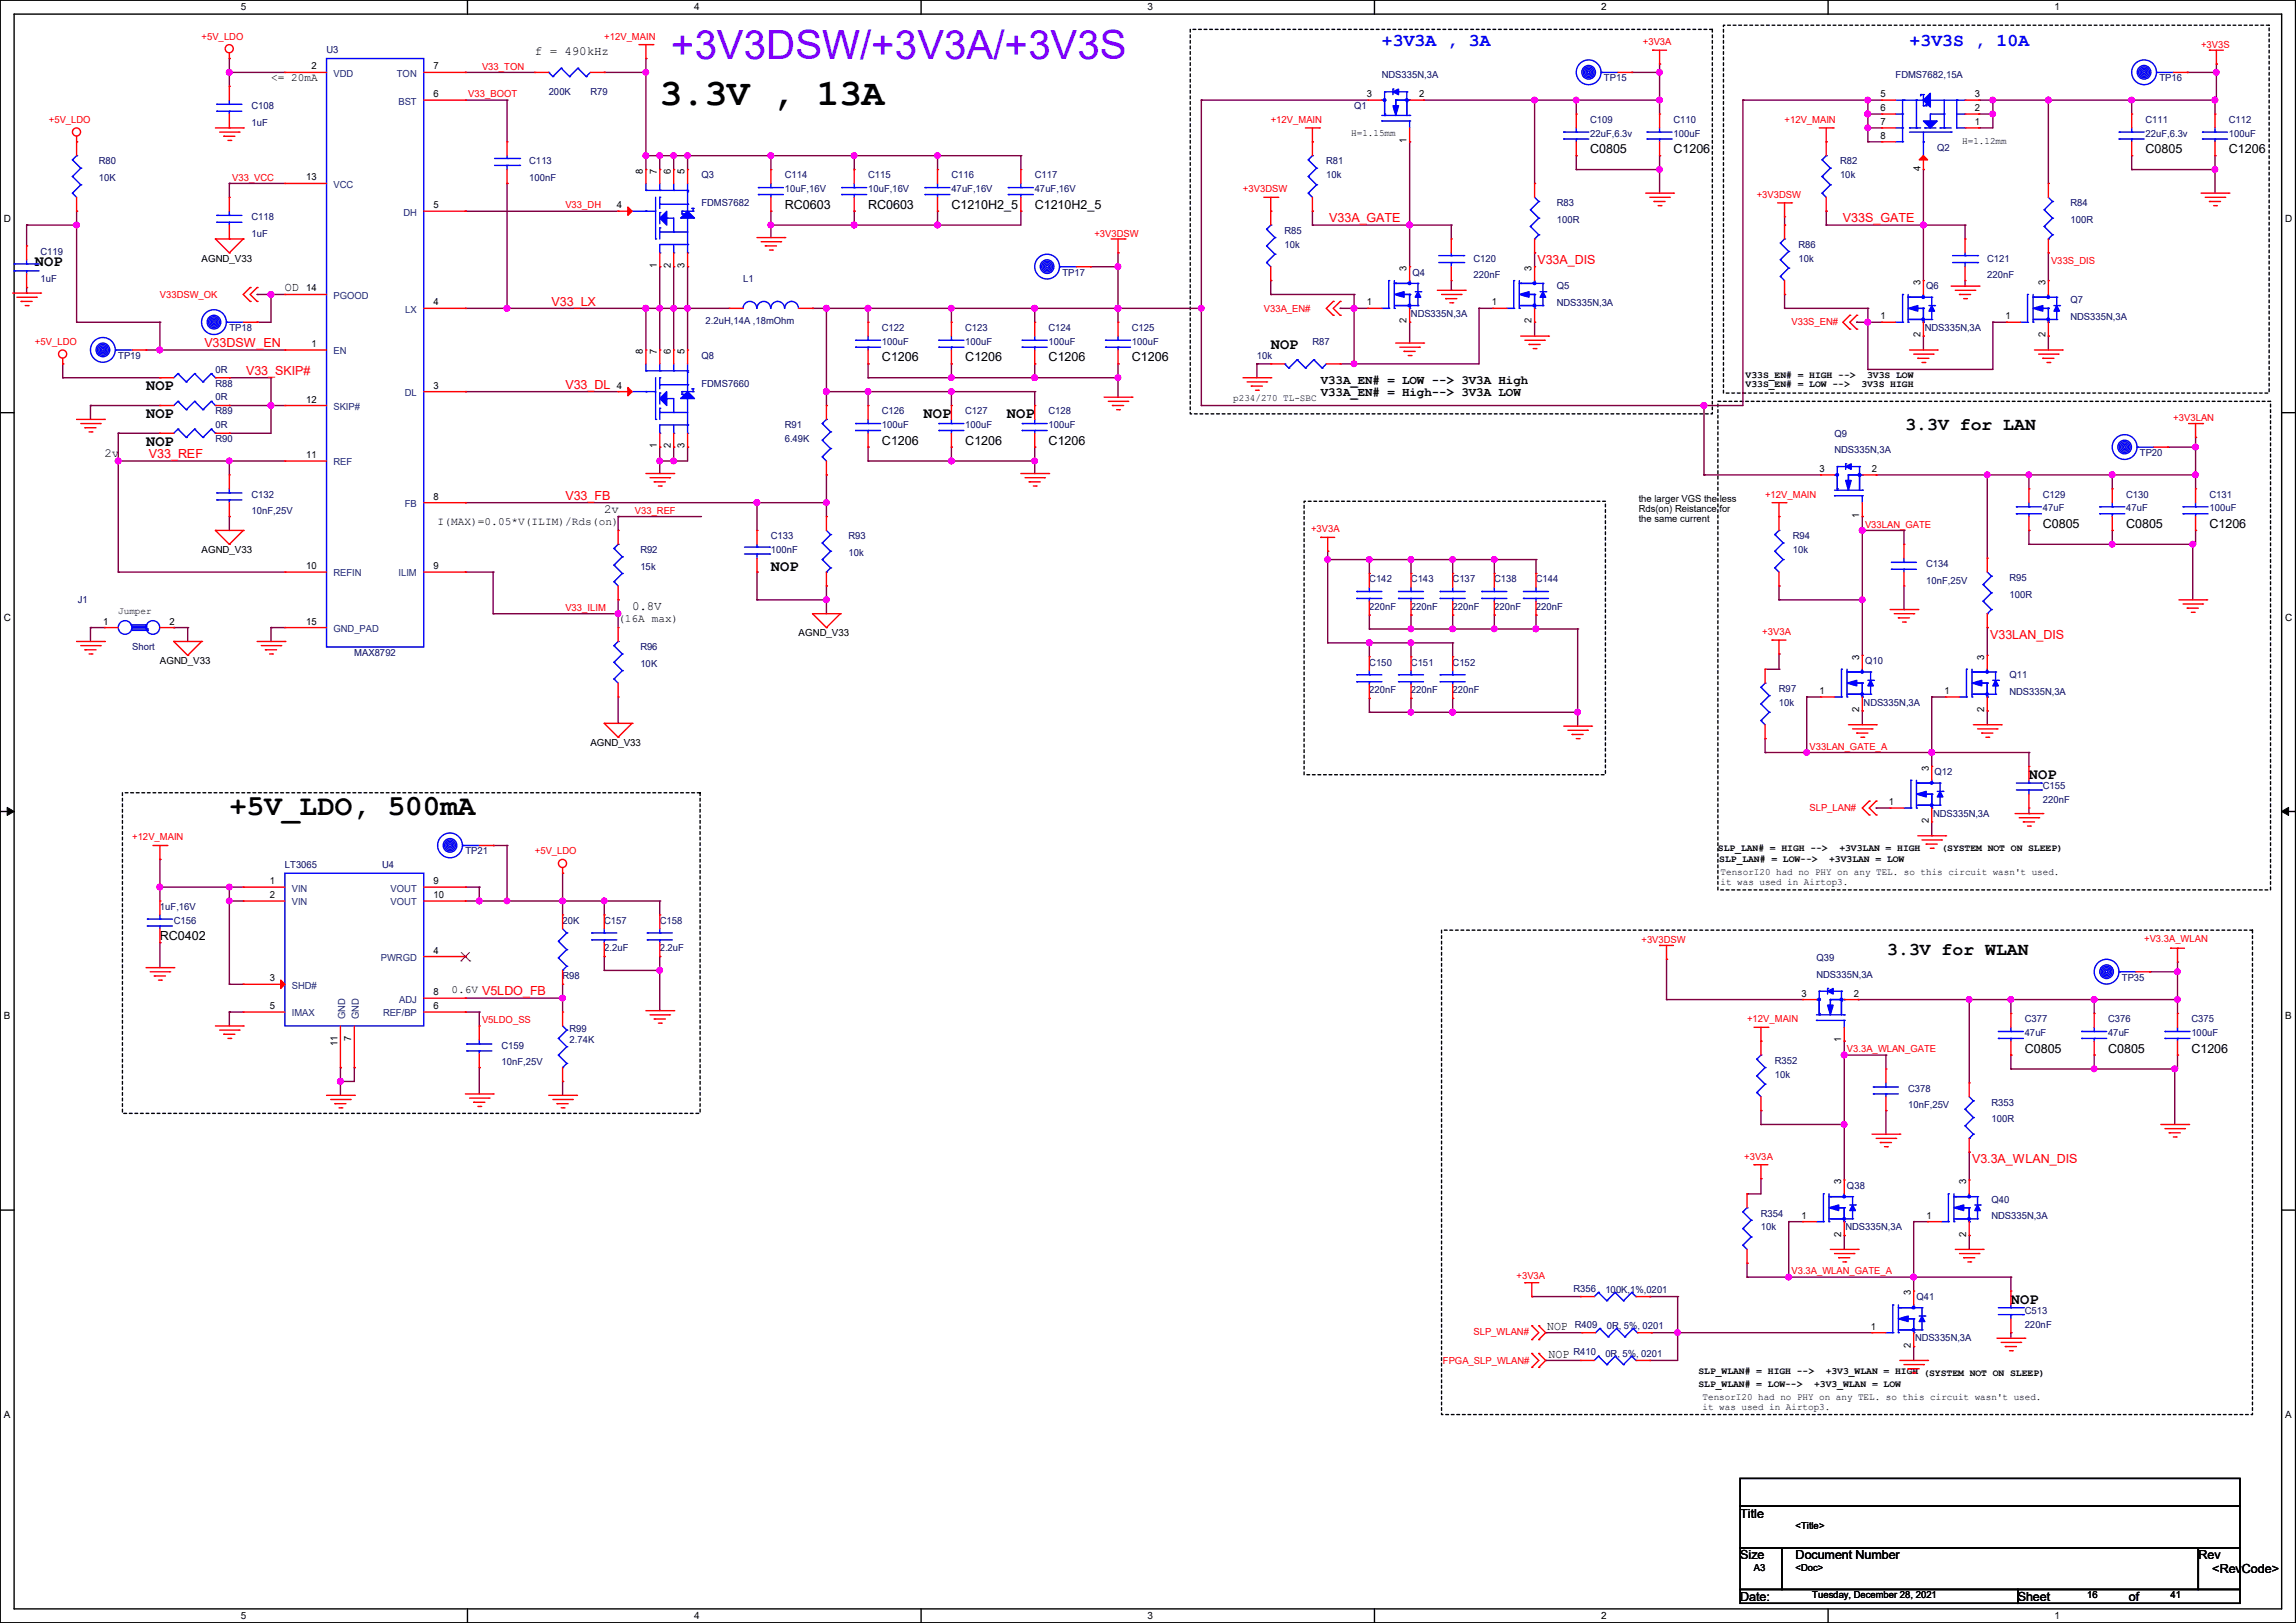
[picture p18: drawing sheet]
<svg xmlns="http://www.w3.org/2000/svg" width="420mm" height="297mm" viewBox="0 0 420 297" stroke-linecap="round" stroke-linejoin="round" font-family="sans-serif">
<defs><g id="words">
<text font-size="7.4" fill="#8000ff" x="122.7" y="10.7">+3V3DSW/+3V3A/+3V3S</text>
<text font-size="6.9" x="120.7" y="19.2">3.3V , 13A</text>
<text font-size="5.3" x="42" y="149.1">+5V_LDO, 500mA</text>
<g font-size="3.3" fill="#00f">
<text x="252.8" y="8.3">+3V3A , 3A</text>
<text x="349.3" y="8.3">+3V3S , 10A</text>
</g>
<g font-size="3.3">
<text x="348.5" y="78.7">3.3V for LAN</text>
<text x="345.2" y="174.7">3.3V for WLAN</text>
</g>
<g font-size="2.8">
<text x="6.4" y="48.6">NOP</text>
<text x="232.5" y="63.8">NOP</text>
<text x="26.7" y="71.5">NOP</text>
<text x="26.7" y="76.5">NOP</text>
<text x="169" y="76.5">NOP</text>
<text x="184.2" y="76.5">NOP</text>
<text x="26.7" y="81.6">NOP</text>
<text x="141" y="104.5">NOP</text>
<text x="371.1" y="142.6">NOP</text>
<text x="367.8" y="238.6">NOP</text>
</g>
<g font-size="2.3">
<text x="97.8" y="10">f = 490kHz</text>
<text x="290.9" y="28">C0805</text>
<text x="306.1" y="28">C1206</text>
<text x="392.5" y="28">C0805</text>
<text x="407.7" y="28">C1206</text>
<text x="143.6" y="38.2">RC0603</text>
<text x="158.8" y="38.2">RC0603</text>
<text x="174" y="38.2">C1210H2_5</text>
<text x="189.3" y="38.2">C1210H2_5</text>
<text x="52.1" y="53.2">OD</text>
<text x="161.3" y="66.1">C1206</text>
<text x="176.6" y="66.1">C1206</text>
<text x="191.8" y="66.1">C1206</text>
<text x="207.1" y="66.1">C1206</text>
<text x="241.6" y="70.2">V33A_EN# = LOW --&gt; 3V3A High</text>
<text x="241.6" y="72.5">V33A_EN# = High--&gt; 3V3A LOW</text>
<text x="19.1" y="83.7">2v</text>
<text x="161.3" y="81.4">C1206</text>
<text x="176.6" y="81.4">C1206</text>
<text x="191.8" y="81.4">C1206</text>
<text x="110.5" y="93.9">2v</text>
<text x="373.7" y="96.6">C0805</text>
<text x="388.9" y="96.6">C0805</text>
<text x="404.2" y="96.6">C1206</text>
<text x="115.6" y="111.6">0.8V</text>
<text x="29.3" y="172">RC0402</text>
<text x="370.4" y="192.6">C0805</text>
<text x="385.6" y="192.6">C0805</text>
<text x="400.9" y="192.6">C1206</text>
<text x="283" y="243.5">NOP</text>
<text x="283.3" y="248.5">NOP</text>
<text x="318.3" y="277.7">Title</text>
<text x="318.3" y="285.3">Size</text>
<text x="328.5" y="285.3">Document Number</text>
<text x="402.1" y="285.3">Rev</text>
<text x="404.7" y="287.9">&lt;RevCode&gt;</text>
<text x="318.3" y="292.9">Date:</text>
<text x="369.1" y="292.9">Sheet</text>
<text x="389.4" y="292.9">of</text>
</g>
<g font-size="2.3" fill="#f00">
<text x="243.1" y="40.7">V33A_GATE</text>
<text x="337.1" y="40.7">V33S_GATE</text>
<text x="281.2" y="48.3">V33A_DIS</text>
<text x="100.9" y="55.9">V33_LX</text>
<text x="37.4" y="63.5">V33DSW_EN</text>
<text x="45" y="68.6">V33_SKIP#</text>
<text x="103.4" y="71.2">V33_DL</text>
<text x="27.2" y="83.9">V33_REF</text>
<text x="103.4" y="91.5">V33_FB</text>
<text x="364" y="116.9">V33LAN_DIS</text>
<text x="360.7" y="212.9">V3.3A_WLAN_DIS</text>
</g>
<g font-size="2">
<text x="49.6" y="14.8">&lt;= 20mA</text>
<text x="80.1" y="96.1">I(MAX)=0.05*V(ILIM)/Rds(on)</text>
<text x="113.1" y="113.9">(16A max)</text>
<text x="82.6" y="181.7">0.6V V5LDO_FB</text>
</g>
<g font-size="1.8">
<text x="44" y="1.9">5</text>
<text x="127" y="1.9">4</text>
<text x="209.9" y="1.9">3</text>
<text x="292.9" y="1.9">2</text>
<text x="375.8" y="1.9">1</text>
<text x="57" y="12.7">2</text>
<text x="79.3" y="12.7">7</text>
<text x="79.3" y="17.8">6</text>
<text x="250" y="17.8">3</text>
<text x="259.6" y="17.8">2</text>
<text x="344" y="17.8">5</text>
<text x="361.2" y="17.8">3</text>
<text x="344" y="20.3">6</text>
<text x="344" y="22.9">7</text>
<text x="361.2" y="22.9">1</text>
<text x="361.2" y="20.3">2</text>
<text x="247.2" y="24.8">H=1.15mm</text>
<text x="257.3" y="26.2" transform="rotate(-90 257.3 26.2)">1</text>
<text x="344" y="25.4">8</text>
<text x="358.9" y="26.3">H=1.12mm</text>
<text x="56" y="33">13</text>
<text x="117.6" y="31.8" transform="rotate(-90 117.6 31.8)">8</text>
<text x="120.1" y="31.8" transform="rotate(-90 120.1 31.8)">7</text>
<text x="122.7" y="31.8" transform="rotate(-90 122.7 31.8)">6</text>
<text x="125.2" y="31.8" transform="rotate(-90 125.2 31.8)">5</text>
<text x="351.3" y="31.2" transform="rotate(-90 351.3 31.2)">4</text>
<text x=".7" y="40.6">D</text>
<text x="79.3" y="38.1">5</text>
<text x="112.9" y="38.1">4</text>
<text x="418" y="40.6">D</text>
<text x="36.9" y="47.9">AGND_V33</text>
<text x="56" y="53.3">14</text>
<text x="120.1" y="49" transform="rotate(-90 120.1 49)">1</text>
<text x="122.7" y="49" transform="rotate(-90 122.7 49)">2</text>
<text x="125.2" y="49" transform="rotate(-90 125.2 49)">3</text>
<text x="257.3" y="49.6" transform="rotate(-90 257.3 49.6)">3</text>
<text x="280.2" y="49.6" transform="rotate(-90 280.2 49.6)">3</text>
<text x="351.3" y="52.1" transform="rotate(-90 351.3 52.1)">3</text>
<text x="374.1" y="52.1" transform="rotate(-90 374.1 52.1)">3</text>
<text x="79.3" y="55.9">4</text>
<text x="250" y="55.9">1</text>
<text x="257.3" y="59.2" transform="rotate(-90 257.3 59.2)">2</text>
<text x="272.9" y="55.9">1</text>
<text x="280.2" y="59.2" transform="rotate(-90 280.2 59.2)">2</text>
<text x="344" y="58.4">1</text>
<text x="366.9" y="58.4">1</text>
<text x="57" y="63.5">1</text>
<text x="117.6" y="64.8" transform="rotate(-90 117.6 64.8)">8</text>
<text x="120.1" y="64.8" transform="rotate(-90 120.1 64.8)">7</text>
<text x="122.7" y="64.8" transform="rotate(-90 122.7 64.8)">6</text>
<text x="125.2" y="64.8" transform="rotate(-90 125.2 64.8)">5</text>
<text x="351.3" y="61.7" transform="rotate(-90 351.3 61.7)">2</text>
<text x="374.1" y="61.7" transform="rotate(-90 374.1 61.7)">2</text>
<text x="79.3" y="71.1">3</text>
<text x="112.9" y="71.1">4</text>
<text x="319.3" y="70.9">V33S_EN# = LOW --&gt;</text>
<text x="319.3" y="69.1">V33S_EN# = HIGH --&gt;</text>
<text x="340.5" y="70.9">3V3S HIGH</text>
<text x="341.5" y="69.1">3V3S LOW</text>
<text x="56" y="73.7">12</text>
<text x="225.6" y="73.3">p234/270 TL-SBC</text>
<text x="56" y="83.8">11</text>
<text x="120.1" y="82" transform="rotate(-90 120.1 82)">1</text>
<text x="122.7" y="82" transform="rotate(-90 122.7 82)">2</text>
<text x="125.2" y="82" transform="rotate(-90 125.2 82)">3</text>
<text x="332.8" y="86.4">3</text>
<text x="342.4" y="86.4">2</text>
<text x="79.3" y="91.4">8</text>
<text x="299.8" y="91.8">the larger VGS the less</text>
<text x="299.8" y="93.6">Rds(on) Reistance for</text>
<text x="299.8" y="95.5">the same current</text>
<text x="340.1" y="94.7" transform="rotate(-90 340.1 94.7)">1</text>
<text x="36.9" y="101.2">AGND_V33</text>
<text x="56" y="104.1">10</text>
<text x="79.3" y="104.1">9</text>
<text x=".7" y="113.6">C</text>
<text x="21.6" y="112.4">Jumper</text>
<text x="418" y="113.6">C</text>
<text x="18.9" y="114.3">1</text>
<text x="31" y="114.3">2</text>
<text x="56" y="114.3">15</text>
<text x="146.1" y="116.5">AGND_V33</text>
<text x="29.3" y="121.5">AGND_V33</text>
<text x="340.1" y="120.7" transform="rotate(-90 340.1 120.7)">3</text>
<text x="363" y="120.7" transform="rotate(-90 363 120.7)">3</text>
<text x="332.8" y="127">1</text>
<text x="340.1" y="130.3" transform="rotate(-90 340.1 130.3)">2</text>
<text x="355.7" y="127">1</text>
<text x="363" y="130.3" transform="rotate(-90 363 130.3)">2</text>
<text x="108" y="136.5">AGND_V33</text>
<text x="352.8" y="141" transform="rotate(-90 352.8 141)">3</text>
<text x="345.5" y="147.3">1</text>
<text x="314.2" y="155.7">SLP_LAN# = HIGH --&gt;</text>
<text x="336.5" y="155.7">+3V3LAN = HIGH</text>
<text x="352.8" y="150.6" transform="rotate(-90 352.8 150.6)">2</text>
<text x="355.1" y="155.7">(SYSTEM NOT ON SLEEP)</text>
<text x="49.4" y="161.8">1</text>
<text x="79.3" y="161.8">9</text>
<text x="314.5" y="157.8">SLP_LAN# = LOW--&gt;</text>
<text x="314.7" y="160.2">TensorI20 had no PHY on any TEL. so this circuit wasn't used.</text>
<text x="314.7" y="162">it was used in Airtop3.</text>
<text x="334.6" y="157.8">+3V3LAN = LOW</text>
<text x="49.4" y="164.3">2</text>
<text x="79.3" y="164.3">10</text>
<text x="49.4" y="179.6">3</text>
<text x="79.3" y="174.5">4</text>
<text x="49.4" y="184.7">5</text>
<text x="79.3" y="182.1">8</text>
<text x="79.3" y="184.7">6</text>
<text x="329.5" y="182.4">3</text>
<text x="339.1" y="182.4">2</text>
<text x=".7" y="186.6">B</text>
<text x="61.7" y="191.5" transform="rotate(-90 61.7 191.5)">11</text>
<text x="64.3" y="190.5" transform="rotate(-90 64.3 190.5)">7</text>
<text x="336.8" y="190.7" transform="rotate(-90 336.8 190.7)">1</text>
<text x="418" y="186.6">B</text>
<text x="336.8" y="216.7" transform="rotate(-90 336.8 216.7)">3</text>
<text x="359.7" y="216.7" transform="rotate(-90 359.7 216.7)">3</text>
<text x="329.5" y="223">1</text>
<text x="336.8" y="226.3" transform="rotate(-90 336.8 226.3)">2</text>
<text x="352.4" y="223">1</text>
<text x="359.7" y="226.3" transform="rotate(-90 359.7 226.3)">2</text>
<text x="349.5" y="237" transform="rotate(-90 349.5 237)">3</text>
<text x="342.2" y="243.3">1</text>
<text x="310.7" y="251.5">SLP_WLAN# = HIGH --&gt;</text>
<text x="334" y="251.5">+3V3_WLAN = HIGH (SYSTEM NOT ON SLEEP)</text>
<text x="349.5" y="246.6" transform="rotate(-90 349.5 246.6)">2</text>
<text x="310.7" y="253.8">SLP_WLAN# = LOW--&gt;</text>
<text x="311.4" y="256.2">TensorI20 had no PHY on any TEL. so this circuit wasn't used.</text>
<text x="311.4" y="258">it was used in Airtop3.</text>
<text x="331.8" y="253.8">+3V3_WLAN = LOW</text>
<text x=".7" y="259.5">A</text>
<text x="418" y="259.5">A</text>
<text x="328.5" y="279.8">&lt;Title&gt;</text>
<text x="320.8" y="287.4">A3</text>
<text x="328.5" y="287.4">&lt;Doc&gt;</text>
<text x="331.5" y="292.5">Tuesday, December 28, 2021</text>
<text x="381.8" y="292.5">16</text>
<text x="397" y="292.5">41</text>
<text x="44" y="296.3">5</text>
<text x="127" y="296.3">4</text>
<text x="209.9" y="296.3">3</text>
<text x="292.9" y="296.3">2</text>
<text x="375.8" y="296.3">1</text>
</g>
<g font-size="1.8" fill="#f00">
<text x="36.9" y="7.2">+5V_LDO</text>
<text x="110.5" y="7.2">+12V_MAIN</text>
<text x="300.5" y="8.3">+3V3A</text>
<text x="402.6" y="8.8">+3V3S</text>
<text x="85.6" y="17.8">V33_BOOT</text>
<text x="88.2" y="12.7">V33_TON</text>
<text x="8.9" y="22.5">+5V_LDO</text>
<text x="232.4" y="22.5">+12V_MAIN</text>
<text x="326.4" y="22.5">+12V_MAIN</text>
<text x="42.5" y="33.1">V33_VCC</text>
<text x="227.4" y="35.2">+3V3DSW</text>
<text x="103.4" y="38.1">V33_DH</text>
<text x="321.3" y="36.2">+3V3DSW</text>
<text x="200.2" y="43.3">+3V3DSW</text>
<text x="375.2" y="48.3">V33S_DIS</text>
<text x="29.3" y="54.5">V33DSW_OK</text>
<text x="231.2" y="57">V33A_EN#</text>
<text x="327.7" y="59.6">V33S_EN#</text>
<text x="6.4" y="63.1">+5V_LDO</text>
<text x="397.5" y="77.1">+3V3LAN</text>
<text x="116.1" y="94">V33_REF</text>
<text x="322.9" y="91.1">+12V_MAIN</text>
<text x="239.8" y="97.4">+3V3A</text>
<text x="341.2" y="96.6">V33LAN_GATE</text>
<text x="103.4" y="111.8">V33_ILIM</text>
<text x="322.4" y="116.2">+3V3A</text>
<text x="331" y="137.2">V33LAN_GATE_A</text>
<text x="331" y="148.5">SLP_LAN#</text>
<text x="24.2" y="153.8">+12V_MAIN</text>
<text x="97.8" y="156.3">+5V_LDO</text>
<text x="300.3" y="172.6">+3V3DSW</text>
<text x="392.2" y="172.3">+V3.3A_WLAN</text>
<text x="88.2" y="187.2">V5LDO_SS</text>
<text x="319.6" y="187.1">+12V_MAIN</text>
<text x="337.9" y="192.6">V3.3A_WLAN_GATE</text>
<text x="319.1" y="212.2">+3V3A</text>
<text x="327.7" y="233.2">V3.3A_WLAN_GATE_A</text>
<text x="277.4" y="234.1">+3V3A</text>
<text x="269.5" y="244.2">SLP_WLAN#</text>
<text x="263.9" y="249.6">FPGA_SLP_WLAN#</text>
</g>
<g font-size="1.8" fill="#000080">
<text x="59.7" y="9.8">U3</text>
<text x="100.4" y="17.4">200K</text>
<text x="108" y="17.4">R79</text>
<text x="252.8" y="14.4">NDS335N,3A</text>
<text x="293.4" y="14.9">TP15</text>
<text x="346.7" y="14.4">FDMS7682,15A</text>
<text x="395" y="14.9">TP16</text>
<text x="46" y="19.9">C108</text>
<text x="46" y="23">1uF</text>
<text x="247.7" y="19.9">Q1</text>
<text x="290.9" y="22.5">C109</text>
<text x="306.1" y="22.5">C110</text>
<text x="392.5" y="22.5">C111</text>
<text x="407.7" y="22.5">C112</text>
<text x="290.9" y="25">22uF,6.3v</text>
<text x="306.1" y="25">100uF</text>
<text x="354.4" y="27.6">Q2</text>
<text x="392.5" y="25">22uF,6.3v</text>
<text x="407.7" y="25">100uF</text>
<text x="18.1" y="30.1">R80</text>
<text x="18.1" y="33.1">10K</text>
<text x="96.8" y="30.1">C113</text>
<text x="96.8" y="33.1">100nF</text>
<text x="128.3" y="32.6">Q3</text>
<text x="143.5" y="32.6">C114</text>
<text x="143.5" y="35.2">10uF,16V</text>
<text x="158.8" y="32.6">C115</text>
<text x="158.8" y="35.2">10uF,16V</text>
<text x="174" y="32.6">C116</text>
<text x="174" y="35.2">47uF,16V</text>
<text x="189.3" y="32.6">C117</text>
<text x="189.3" y="35.2">47uF,16V</text>
<text x="242.6" y="30.1">R81</text>
<text x="242.6" y="32.6">10k</text>
<text x="336.6" y="30.1">R82</text>
<text x="336.6" y="32.6">10k</text>
<text x="46" y="40.3">C118</text>
<text x="128.3" y="37.7">FDMS7682</text>
<text x="284.8" y="37.7">R83</text>
<text x="284.8" y="40.8">100R</text>
<text x="378.7" y="37.7">R84</text>
<text x="378.7" y="40.8">100R</text>
<text x="7.4" y="46.6">C119</text>
<text x="46" y="43.3">1uF</text>
<text x="235" y="42.8">R85</text>
<text x="235" y="45.3">10k</text>
<text x="269.5" y="47.9">C120</text>
<text x="329" y="45.3">R86</text>
<text x="329" y="47.9">10k</text>
<text x="363.5" y="47.9">C121</text>
<text x="7.4" y="51.7">1uF</text>
<text x="135.9" y="51.7">L1</text>
<text x="194.3" y="50.4">TP17</text>
<text x="258.4" y="50.4">Q4</text>
<text x="269.5" y="50.9">220nF</text>
<text x="284.8" y="53">Q5</text>
<text x="352.3" y="53">Q6</text>
<text x="363.5" y="50.9">220nF</text>
<text x="129.1" y="59.3">2.2uH,14A ,18mOhm</text>
<text x="258.1" y="58">NDS335N,3A</text>
<text x="284.8" y="56">NDS335N,3A</text>
<text x="378.7" y="55.5">Q7</text>
<text x="378.7" y="58.5">NDS335N,3A</text>
<text x="21.6" y="65.7">TP19</text>
<text x="42" y="60.6">TP18</text>
<text x="128.3" y="65.7">Q8</text>
<text x="161.3" y="60.6">C122</text>
<text x="161.3" y="63.1">100uF</text>
<text x="176.6" y="60.6">C123</text>
<text x="176.6" y="63.1">100uF</text>
<text x="191.8" y="60.6">C124</text>
<text x="191.8" y="63.1">100uF</text>
<text x="207" y="60.6">C125</text>
<text x="207" y="63.1">100uF</text>
<text x="229.9" y="65.7">10k</text>
<text x="240.1" y="63.1">R87</text>
<text x="352.1" y="60.6">NDS335N,3A</text>
<text x="39.4" y="70.7">R88</text>
<text x="39.4" y="68.2">0R</text>
<text x="128.3" y="70.7">FDMS7660</text>
<text x="39.4" y="75.8">R89</text>
<text x="39.4" y="73.3">0R</text>
<text x="161.3" y="75.8">C126</text>
<text x="176.6" y="75.8">C127</text>
<text x="191.8" y="75.8">C128</text>
<text x="39.4" y="80.9">R90</text>
<text x="39.4" y="78.4">0R</text>
<text x="143.5" y="78.4">R91</text>
<text x="143.5" y="80.9">6.49K</text>
<text x="161.3" y="78.4">100uF</text>
<text x="176.6" y="78.4">100uF</text>
<text x="191.8" y="78.4">100uF</text>
<text x="335.6" y="79.9">Q9</text>
<text x="335.6" y="82.9">NDS335N,3A</text>
<text x="391.4" y="83.4">TP20</text>
<text x="46" y="91.1">C132</text>
<text x="46" y="94.1">10nF,25V</text>
<text x="373.7" y="91.1">C129</text>
<text x="373.7" y="93.6">47uF</text>
<text x="388.9" y="91.1">C130</text>
<text x="388.9" y="93.6">47uF</text>
<text x="404.1" y="91.1">C131</text>
<text x="404.1" y="93.6">100uF</text>
<text x="117.1" y="101.2">R92</text>
<text x="141" y="98.7">C133</text>
<text x="141" y="101.2">100nF</text>
<text x="155.2" y="98.7">R93</text>
<text x="155.2" y="101.7">10k</text>
<text x="327.9" y="98.7">R94</text>
<text x="327.9" y="101.2">10k</text>
<text x="117.1" y="104.3">15k</text>
<text x="250.5" y="106.6">C142</text>
<text x="258.1" y="106.6">C143</text>
<text x="265.7" y="106.6">C137</text>
<text x="273.3" y="106.6">C138</text>
<text x="281" y="106.6">C144</text>
<text x="352.3" y="103.8">C134</text>
<text x="352.3" y="106.8">10nF,25V</text>
<text x="367.6" y="106.3">R95</text>
<text x="14.3" y="110.4">J1</text>
<text x="250.5" y="111.6">220nF</text>
<text x="258.1" y="111.6">220nF</text>
<text x="265.7" y="111.6">220nF</text>
<text x="273.3" y="111.6">220nF</text>
<text x="281" y="111.6">220nF</text>
<text x="367.6" y="109.3">100R</text>
<text x="24.2" y="119">Short</text>
<text x="117.1" y="119">R96</text>
<text x="64.8" y="120">MAX8792</text>
<text x="117.1" y="122">10K</text>
<text x="250.5" y="121.8">C150</text>
<text x="258.1" y="121.8">C151</text>
<text x="265.7" y="121.8">C152</text>
<text x="341.2" y="121.5">Q10</text>
<text x="367.6" y="124.1">Q11</text>
<text x="250.5" y="126.9">220nF</text>
<text x="258.1" y="126.9">220nF</text>
<text x="265.7" y="126.9">220nF</text>
<text x="325.4" y="126.6">R97</text>
<text x="325.4" y="129.2">10k</text>
<text x="340.9" y="129.2">NDS335N,3A</text>
<text x="367.6" y="127.1">NDS335N,3A</text>
<text x="353.9" y="141.9">Q12</text>
<text x="353.6" y="149.5">NDS335N,3A</text>
<text x="373.7" y="144.4">C155</text>
<text x="373.7" y="146.9">220nF</text>
<text x="52.1" y="158.9">LT3065</text>
<text x="69.9" y="158.9">U4</text>
<text x="85.1" y="156.3">TP21</text>
<text x="29.3" y="166.5">1uF,16V</text>
<text x="31.8" y="169">C156</text>
<text x="102.9" y="169">20K</text>
<text x="110.5" y="169">C157</text>
<text x="120.7" y="169">C158</text>
<text x="102.9" y="179.2">R98</text>
<text x="110.5" y="174.1">2.2uF</text>
<text x="120.7" y="174.1">2.2uF</text>
<text x="332.3" y="175.9">Q39</text>
<text x="332.3" y="178.9">NDS335N,3A</text>
<text x="388.1" y="179.5">TP35</text>
<text x="91.7" y="191.9">C159</text>
<text x="104.2" y="188.9">R99</text>
<text x="104.2" y="190.9">2.74K</text>
<text x="370.4" y="187.1">C377</text>
<text x="370.4" y="189.6">47uF</text>
<text x="385.6" y="187.1">C376</text>
<text x="385.6" y="189.6">47uF</text>
<text x="400.8" y="187.1">C375</text>
<text x="400.8" y="189.6">100uF</text>
<text x="91.7" y="194.9">10nF,25V</text>
<text x="324.6" y="194.7">R352</text>
<text x="324.6" y="197.2">10k</text>
<text x="349" y="199.8">C378</text>
<text x="349" y="202.8">10nF,25V</text>
<text x="364.3" y="202.3">R353</text>
<text x="364.3" y="205.4">100R</text>
<text x="337.9" y="217.6">Q38</text>
<text x="364.3" y="220.1">Q40</text>
<text x="322.1" y="222.6">R354</text>
<text x="322.1" y="225.2">10k</text>
<text x="337.6" y="225.2">NDS335N,3A</text>
<text x="364.3" y="223.1">NDS335N,3A</text>
<text x="287.8" y="236.3">R356</text>
<text x="293.7" y="236.6">100K,1%,0201</text>
<text x="350.6" y="237.9">Q41</text>
<text x="288.1" y="243">R409</text>
<text x="293.9" y="243.2">0R, 5%, 0201</text>
<text x="350.3" y="245.5">NDS335N,3A</text>
<text x="370.4" y="240.4">C513</text>
<text x="370.4" y="243">220nF</text>
<text x="287.8" y="248">R410</text>
<text x="293.7" y="248.3">0R, 5%, 0201</text>
</g>
<g font-size="1.8" fill="#004080">
<text x="61" y="14.1">VDD</text>
<text x="72.6" y="14.1">TON</text>
<text x="72.9" y="19.1">BST</text>
<text x="61" y="34.4">VCC</text>
<text x="73.8" y="39.5">DH</text>
<text x="61" y="54.7">PGOOD</text>
<text x="74.1" y="57.2">LX</text>
<text x="61" y="64.9">EN</text>
<text x="61" y="75">SKIP#</text>
<text x="74" y="72.5">DL</text>
<text x="61" y="85.2">REF</text>
<text x="74" y="92.8">FB</text>
<text x="61" y="105.5">REFIN</text>
<text x="72.9" y="105.5">ILIM</text>
<text x="61" y="115.7">GND_PAD</text>
<text x="53.4" y="163.2">VIN</text>
<text x="53.4" y="165.7">VIN</text>
<text x="71.5" y="163.2">VOUT</text>
<text x="71.5" y="165.7">VOUT</text>
<text x="69.7" y="175.9">PWRGD</text>
<text x="53.4" y="180.9">SHD#</text>
<text x="73" y="183.5">ADJ</text>
<text x="53.4" y="186">IMAX</text>
<text x="63.1" y="186.5" transform="rotate(-90 63.1 186.5)">GND</text>
<text x="65.7" y="186.5" transform="rotate(-90 65.7 186.5)">GND</text>
<text x="70.1" y="186">REF/BP</text>
</g>
</g></defs>
<path d="M0 0h419.9v297h-419.9zM2.6 2.6h414.8v291.8h-414.8z" fill="none" stroke="#000" stroke-width=".25"/>
<g fill="#fff">
<path d="M44 .3h1v2h-1z"/>
<path d="M44 294.7h1v2h-1z"/>
</g>
<path d="M85.5 0v2.6M85.5 294.4v2.6" fill="none" stroke="#000" stroke-width=".25"/>
<g fill="#fff">
<path d="M127 .3h.9v2h-.9z"/>
<path d="M127 294.7h.9v2h-.9z"/>
</g>
<path d="M168.5 0v2.6M168.5 294.4v2.6" fill="none" stroke="#000" stroke-width=".25"/>
<g fill="#fff">
<path d="M209.9 .3h1v2h-1z"/>
<path d="M209.9 294.7h1v2h-1z"/>
</g>
<path d="M251.4 0v2.6M251.4 294.4v2.6" fill="none" stroke="#000" stroke-width=".25"/>
<g fill="#fff">
<path d="M292.9 .3h.9v2h-.9z"/>
<path d="M292.9 294.7h.9v2h-.9z"/>
</g>
<path d="M334.4 0v2.6M334.4 294.4v2.6" fill="none" stroke="#000" stroke-width=".25"/>
<g fill="#fff">
<path d="M375.8 .3h1v2h-1z"/>
<path d="M375.8 294.7h1v2h-1z"/>
<path d="M.7 39h1.2v2h-1.2z"/>
<path d="M418 39h1.3v2h-1.3z"/>
<path d="M.7 112h1.2v2h-1.2z"/>
<path d="M418 112h1.3v2h-1.3z"/>
</g>
<path d="M0 75.5h2.6M417.4 75.5h2.5" fill="none" stroke="#000" stroke-width=".25"/>
<g fill="#fff">
<path d="M.7 185h1.2v1.9h-1.2z"/>
<path d="M418 185h1.2v1.9h-1.2z"/>
</g>
<path d="M0 148.5h2.6M417.4 148.5h2.5" fill="none" stroke="#000" stroke-width=".25"/>
<path d="M1.3 147.7l1.3 .8-1.3 .7zM417.4 148.5l1.2-.8v1.5z" fill="#000" stroke="#000" stroke-width=".18"/>
<g fill="#fff">
<path d="M.7 257.9h1.2v2h-1.2z"/>
<path d="M418 257.9h1.2v2h-1.2z"/>
</g>
<path d="M0 221.4h2.6M417.4 221.4h2.5M318.3 270.6h91.4v5h-91.4zM318.3 275.6h91.4v7.7h-91.4zM318.3 283.3h7.6v7.6h-7.6zM318.3 290.9h50.8v2.5h-50.8zM325.9 283.3h76.2v7.6h-76.2zM369.1 290.9h40.6v2.5h-40.6zM402.1 283.3h7.6v7.6h-7.6z" fill="none" stroke="#000" stroke-width=".25"/>
<path d="M217.7 5.4h95.5v70.3h-95.5zM315.3 4.6h99.8v67.3h-99.8zM314.2 73.4h101.1v89.5h-101.1zM238.5 91.7h55.2v50.1h-55.2zM22.4 145.1h105.7v58.7h-105.7zM263.7 170.2h148.3v88.7h-148.3z" fill="none" stroke="#000" stroke-width=".25" stroke-dasharray=".5"/>
<g fill="none" stroke="#800040" stroke-width=".25">
<path d="M42 10.7h.1M42 13.3h.1M42 10.7v5.1M42 13.3h10.1M85.1 13.3h.1M85.1 18.3h.1M85.1 18.3h7.7M85.1 13.3h12.7M92.8 18.3h.1M92.8 18.3v7.7M110.5 13.3h.1M110.5 13.3h7.7"/>
<path d="M118.2 13.3h.1M118.2 10.7h.1M118.2 10.7v20.3M219.8 18.3h.1M219.8 18.3h30.4M219.8 18.3v55.9M260.4 18.3h.1M260.4 18.3h43.2M280.7 18.3h.1M280.7 18.3v15.3M288.3 18.3h.1M288.3 18.3v2.6"/>
<path d="M298.5 13.3h.1M298.5 13.3h5.1M303.6 11.7h.1M303.6 13.3h.1M303.6 18.3h.1M303.6 11.7v9.2M318.8 18.3h.1M318.8 18.3h25.4M318.8 18.3v55.9h-99M341.7 18.3h.1M341.7 18.3v7.7M362 18.3h.1"/>
<path d="M364.5 18.3h.1M364.5 18.3v5.1h-2.5M374.7 18.3h.1M374.7 18.3v15.3M389.9 18.3h.1M389.9 18.3v2.6M400.1 13.3h.1M400.1 13.3h5.3M405.2 18.3h.1M405.2 18.3v2.6M405.4 11.7h.1M405.4 13.3h.1"/>
<path d="M405.4 11.7v6.6h-43.4M14 38.7h.1M14 38.7v20.3M42 33.6h.1M42 33.6v2.5M42 33.6h10.1M85.1 38.7h.1M85.1 38.7h28M92.8 33.6h.1M92.8 33.6v22.8M118.2 28.5h.1M118.2 28.5h68.5"/>
<path d="M120.7 28.5h.1M120.7 28.5v2.5M123.2 28.5h.1M123.2 28.5v2.5M125.8 28.5h.1M125.8 28.5v2.5M141 28.5h.1M141 38.7h.1M141 28.5v2.5M141 38.7v4.8M156.3 28.5h.1M156.3 38.7h.1"/>
<path d="M156.3 28.5v2.5M156.3 38.7v2.5M171.5 28.5h.1M171.5 38.7h.1M171.5 28.5v2.5M171.5 38.7v2.5M186.7 28.5h.1M186.7 38.7h.1M186.7 38.7v2.5h-45.7M186.7 28.5v2.5M240.1 38.7h.1M240.1 38.7v2.5"/>
<path d="M257.9 26h.1M257.9 26v22.8M288.3 31h.1M288.3 28.5h.1M288.3 31h15.3M288.3 28.5v2.5M303.6 28.5h.1M303.6 31h.1M303.6 28.5v6.8M326.4 39.7v1.5M334.1 38.7h.1M334.1 38.7v2.5"/>
<path d="M341.7 23.4h.1M341.7 26h.1M341.7 20.9h.1M341.7 23.4h2.5M341.7 26h2.5M341.7 20.9h2.5M351.8 31h.1M351.8 31v20.4M362 23.4h.1M362 20.9h.1M362 20.9h2.5M364.5 20.9h.1"/>
<path d="M389.9 31h.1M389.9 28.5h.1M389.9 28.5v2.5M389.9 31h15.3M405.2 31h.1M405.2 28.5h.1M405.2 28.5v6.8M4.9 41.2h.1M4.9 53.6h.1M4.9 41.2h9.1M4.9 41.2v3.8M4.9 52.6v1"/>
<path d="M14 41.2h.1M14 59h.1M14 59h15.3M29.3 59h.1M29.3 59v5.1M47 59h.1M47 53.9h.1M47 53.9h5.1M49.6 53.9h.1M49.6 53.9v5.1h-2.6M85.1 56.4h.1M85.1 56.4h48.3"/>
<path d="M92.8 56.4h.1M118.2 56.4h.1M118.2 56.4v7.7M120.7 48.8h.1M120.7 56.4h.1M120.7 48.8v15.3M123.2 48.8h.1M123.2 56.4h.1M123.2 48.8v15.3M125.8 56.4h.1M125.8 48.8h.1M125.8 48.8v15.3"/>
<path d="M141 41.2h.1M148.6 56.4h.1M148.6 56.4h71.2M151.2 56.4h.1M151.2 56.4v17.8M156.3 41.2h.1M158.8 56.4h.1M158.8 56.4v2.6M171.5 41.2h.1M174 56.4h.1M174 56.4v2.6M189.3 56.4h.1"/>
<path d="M189.3 56.4v2.6M199.4 48.8h.1M199.4 48.8h5.1M204.5 56.4h.1M204.5 46.3h.1M204.5 48.8h.1M204.5 46.3v12.7M219.8 56.4h.1M232.5 53.9h.1M232.5 51.4h.1M232.5 53.9h15.2M232.5 51.4v2.5"/>
<path d="M240.1 41.2h.1M240.1 41.2h25.4M245.2 56.4h.1M245.2 56.4h5M247.7 56.4h.1M247.7 53.9h.1M247.7 53.9v12.7M257.9 41.2h.1M257.9 59h.1M257.9 59v3.8M265.5 53.1h.1M265.5 41.2h.1"/>
<path d="M265.5 41.2v2.5M265.5 51.4v1.7M270.6 56.4h.1M270.6 56.4v10.2h-25.4M270.6 56.4h2.5M280.7 59h.1M280.7 46.3h.1M280.7 46.3v2.5M280.7 59v2.5M326.4 41.2h.1M326.4 53.9h.1M326.4 56.4h.1"/>
<path d="M326.4 53.9v2.5M326.4 56.4h15.3M334.1 41.2h.1M334.1 41.2h25.4M339.6 59h.1M339.6 59h4.6M341.7 56.4h.1M341.7 59h.1M341.7 56.4v11.2M351.8 41.2h.1M359.5 41.2h.1M359.5 52.4h.1"/>
<path d="M359.5 41.2v2.5M359.5 51.4v1M364.5 59h.1M364.5 59h2.6M364.5 59v8.6h-22.8M374.7 46.3h.1M374.7 46.3v5.1M11.5 66.6h.1M11.5 69.1h.1M11.5 69.1h17.8M11.5 66.6v2.5M16.6 74.2h.1"/>
<path d="M16.6 74.2h12.7M16.6 74.2v2.6M21.6 79.3h.1M21.6 79.3v25.4M21.6 79.3h7.7M26.7 64.1h.1M26.7 64.1h25.4M29.3 64.1h.1M42 74.2h.1M42 69.1h.1M42 79.3h.1M42 74.2h10.1"/>
<path d="M42 69.1h7.6M49.6 69.1h.1M49.6 74.2h.1M49.6 69.1v10.2h-7.6M85.1 71.7h.1M85.1 71.7h28M151.2 71.7h.1M151.2 71.7h38.1M158.8 71.7h.1M158.8 69.1h.1M158.8 66.6h.1M158.8 69.1h45.7"/>
<path d="M158.8 66.6v2.5M158.8 71.7v2.5M174 71.7h.1M174 66.6h.1M174 69.1h.1M174 66.6v2.5M174 71.7v2.5M189.3 69.1h.1M189.3 66.6h.1M189.3 71.7h.1M189.3 66.6v2.5M189.3 71.7v2.5"/>
<path d="M204.5 69.1h.1M204.5 66.6h.1M204.5 66.6v6.1M219.8 74.2h.1M229.9 66.6h.1M229.9 66.6h2.6M229.9 66.6v2.5M245.2 66.6h.1M247.7 66.6h.1M311.7 74.2h.1M311.7 74.2v12.7M341.7 67.6h.1"/>
<path d="M351.8 61.5h.1M351.8 61.5v2.6M374.7 61.5h.1M374.7 61.5v2.6M21.6 84.4h.1M21.6 84.4h30.5M42 84.4h.1M42 94.5h.1M42 84.4v2.5M42 94.5v2.6M85.1 92h.1M85.1 92h66.1"/>
<path d="M113.1 94.5h.1M113.1 94.5v2.6M113.1 94.5h15.2M120.7 84.4h.1M120.7 81.8h.1M120.7 81.8v4.9M123.2 81.8h.1M123.2 84.4h.1M123.2 81.8v2.6M125.8 81.8h.1M125.8 81.8v2.6h-5.1M138.5 92h.1"/>
<path d="M138.5 92v5.1M151.2 92h.1M151.2 86.9h.1M151.2 86.9v7.6M158.8 81.8h.1M158.8 84.4h.1M158.8 84.4h30.5M158.8 81.8v2.6M174 81.8h.1M174 84.4h.1M174 81.8v2.6M189.3 81.8h.1"/>
<path d="M189.3 84.4h.1M189.3 81.8v4.9M311.7 86.9h.1M311.7 86.9h21.3M340.7 97.1h.1M340.7 94.5h.1M340.7 94.5v25.4M340.7 97.1h7.6M343.2 86.9h.1M343.2 86.9h58.4M348.3 97.1h.1M348.3 97.1v2.5"/>
<path d="M363.5 86.9h.1M363.5 86.9v15.3M371.1 99.6h.1M371.1 86.9h.1M371.1 97.1h.1M371.1 86.9v2.6M371.1 97.1v2.5M386.4 86.9h.1M386.4 97.1h.1M386.4 99.6h.1M386.4 86.9v2.6M386.4 97.1v2.5"/>
<path d="M396.5 81.8h.1M396.5 81.8h5.1M401.1 99.6h.1M401.1 99.6v10.2M401.6 80.1h.1M401.6 81.8h.1M401.6 86.9h.1M401.6 97.1h.1M401.6 97.1v2.5h-30.5M401.6 80.1v9.4M16.6 114.9h.1M16.6 114.9v2.5"/>
<path d="M16.6 114.9h2.5M21.6 104.7h.1M21.6 104.7h30.5M31.8 114.9h.1M31.8 114.9h2.5M34.3 114.9h.1M34.3 114.9v2.5M49.6 114.9h.1M49.6 114.9v2.5M49.6 114.9h2.5M85.1 104.7h.1M85.1 104.7h5.1"/>
<path d="M90.2 104.7h.1M90.2 112.3h.1M90.2 104.7v7.6M90.2 112.3h22.9M113.1 109.8h.1M113.1 112.3h.1M113.1 109.8v5.1M138.5 109.8h.1M138.5 104.7h.1M138.5 109.8h12.7M138.5 104.7v5.1M151.2 107.2h.1"/>
<path d="M151.2 109.8h.1M151.2 107.2v5.1M242.9 100.9h.1M242.9 102.4h.1M242.9 117.6h.1M242.9 102.4h38.1M242.9 100.9v16.7M242.9 117.6h22.8M250.5 102.4h.1M250.5 112.6h.1M250.5 115.1h.1M250.5 117.6h.1"/>
<path d="M250.5 102.4v2.5M250.5 112.6v2.5M250.5 117.6v2.6M250.5 115.1h38.1M258.1 102.4h.1M258.1 115.1h.1M258.1 112.6h.1M258.1 117.6h.1M258.1 102.4v2.5M258.1 112.6v2.5M258.1 117.6v2.6M265.7 102.4h.1"/>
<path d="M265.7 115.1h.1M265.7 112.6h.1M265.7 117.6h.1M265.7 102.4v2.5M265.7 112.6v2.5M265.7 117.6v2.6M273.3 102.4h.1M273.3 115.1h.1M273.3 112.6h.1M273.3 102.4v2.5M273.3 112.6v2.5M281 102.4h.1"/>
<path d="M281 115.1h.1M281 112.6h.1M281 102.4v2.5M281 112.6v2.5M288.6 115.1h.1M288.6 115.1v17.8M325.4 109.8h.1M325.4 107.2h.1M325.4 119.7h.1M325.4 109.8h15.3M325.4 107.2v2.6M325.4 119.7v2.8"/>
<path d="M340.7 109.8h.1M348.3 111.5h.1M348.3 107.2v4.3M363.5 114.9h.1M363.5 114.9v5M113.1 132.4h.1M113.1 127.6v4.8M250.5 127.8h.1M250.5 130.3h.1M250.5 127.8v2.5M250.5 130.3h38.1M258.1 127.8h.1"/>
<path d="M258.1 130.3h.1M258.1 127.8v2.5M265.7 130.3h.1M265.7 127.8h.1M265.7 127.8v2.5M288.6 130.3h.1M322.9 137.7h.1M322.9 135.2h.1M322.9 137.7h48.2M322.9 135.2v2.5M322.9 122.5h2.5M325.4 122.5h.1"/>
<path d="M330.5 137.7h.1M330.5 127.6h.1M330.5 127.6h2.5M330.5 127.6v10.1M340.7 130.1h.1M340.7 130.1v2.5M353.4 137.7h.1M353.4 127.6h.1M353.4 127.6v12.7M353.4 127.6h2.5M363.5 130.1h.1M363.5 130.1v2.5"/>
<path d="M371.1 137.7h.1M371.1 137.7v2.6M29.3 157.3h.1M29.3 157.3v7.6M90.2 154.7h.1M90.2 154.7h2.6M92.8 154.7h.1M92.8 154.7v10.2M102.9 159.8h.1M102.9 159.8v7.6M343.2 147.9h.1M343.2 147.9h2.5"/>
<path d="M353.4 153h.1M353.4 150.4v2.6M371.1 148.9h.1M371.1 147.9v1M29.3 172.5h.1M29.3 162.3h.1M29.3 172.5v4.6M29.3 162.3h15.2M42 164.9h.1M42 162.3h.1M42 162.3v17.8M42 164.9h2.5"/>
<path d="M85.1 164.9h.1M85.1 162.3h.1M85.1 164.9h35.6M85.1 162.3h2.6M87.7 162.3h.1M87.7 164.9h.1M87.7 162.3v2.6M92.8 164.9h.1M102.9 164.9h.1M110.5 164.9h.1M110.5 175h.1M110.5 177.6h.1"/>
<path d="M110.5 164.9v2.5M110.5 175v2.6M110.5 177.6h10.2M120.7 164.9h.1M120.7 177.6h.1M120.7 175h.1M120.7 164.9v2.5M120.7 175v10M304.8 175.6h.1M304.8 175.6v7.3M393.2 177.8h.1M393.2 177.8h5.1"/>
<path d="M398.3 176.1h.1M398.3 177.8h.1M398.3 176.1v9.4M42 180.1h.1M42 185.2h.1M42 185.2v2.5M42 180.1h2.5M42 185.2h2.5M62.3 195.4h.1M62.3 197.9h.1M62.3 195.4v5M64.8 195.4h.1"/>
<path d="M64.8 195.4v2.5h-2.5M85.1 182.7h.1M85.1 185.2h.1M85.1 182.7h17.8M85.1 185.2h2.6M87.7 195.4h.1M87.7 185.2h.1M87.7 185.2v2.5M87.7 195.4v4.8M102.9 197.9h.1M102.9 182.7h.1M102.9 180.1h.1"/>
<path d="M102.9 180.1v5.1M102.9 197.9v2.5M304.8 182.9h.1M304.8 182.9h24.9M337.4 193.1h.1M337.4 190.5h.1M337.4 190.5v25.4M337.4 193.1h7.6M339.9 182.9h.1M339.9 182.9h58.4M345 193.1h.1M345 193.1v2.5"/>
<path d="M360.2 182.9h.1M360.2 182.9v15.3M367.8 195.6h.1M367.8 182.9h.1M367.8 193.1h.1M367.8 182.9v2.6M367.8 193.1v2.5M383.1 182.9h.1M383.1 193.1h.1M383.1 195.6h.1M383.1 182.9v2.6M383.1 193.1v2.5"/>
<path d="M397.8 195.6h.1M397.8 195.6v10.2M398.3 182.9h.1M398.3 193.1h.1M398.3 193.1v2.5h-30.5M319.6 218.5h.1M322.1 205.8h.1M322.1 203.2h.1M322.1 215.7h.1M322.1 205.8h15.3M322.1 203.2v2.6M322.1 215.7v2.8h-2.5"/>
<path d="M337.4 205.8h.1M345 203.2h.1M345 203.2v4.4M360.2 210.9h.1M360.2 210.9v5M280.2 237.3h.1M280.2 237.3h8.9M301.8 237.3h.1M301.8 237.3h5.1M306.9 237.3h.1M306.9 237.3v11.7h-5.1M319.6 233.7h.1"/>
<path d="M319.6 231.2h.1M319.6 233.7h48.2M319.6 231.2v2.5M327.2 233.7h.1M327.2 223.6h.1M327.2 223.6h2.5M327.2 223.6v10.1M337.4 226.1h.1M337.4 226.1v2.5M350.1 233.7h.1M350.1 223.6h.1M350.1 223.6v12.7"/>
<path d="M350.1 223.6h2.5M360.2 226.1h.1M360.2 226.1v2.5M367.8 233.7h.1M367.8 233.7v2.6M282.7 243.9h.1M282.7 249h.1M282.7 243.9h6.6M282.7 249h6.4M301.8 249h.1M302 243.9h.1M302 243.9h40.4"/>
<path d="M306.9 243.9h.1M350.1 246.4h.1M350.1 246.4v2.6M367.8 243.9h.1M367.8 243.9v1"/>
</g>
<g fill="#f0f" stroke="#f0f" stroke-width=".25">
<circle cx="405.2" cy="18.3" r=".49"/>
<circle cx="389.9" cy="18.3" r=".49"/>
<circle cx="401.6" cy="81.8" r=".49"/>
<circle cx="401.6" cy="86.9" r=".49"/>
<circle cx="386.4" cy="86.9" r=".49"/>
<circle cx="353.3" cy="137.7" r=".49"/>
<circle cx="401.1" cy="99.6" r=".49"/>
<circle cx="386.4" cy="99.6" r=".49"/>
<circle cx="340.6" cy="109.7" r=".49"/>
<circle cx="340.6" cy="97" r=".49"/>
<circle cx="371.1" cy="86.9" r=".49"/>
<circle cx="363.5" cy="86.9" r=".49"/>
<circle cx="330.5" cy="137.7" r=".49"/>
<circle cx="311.7" cy="74.2" r=".49"/>
<circle cx="21.6" cy="84.3" r=".49"/>
<circle cx="41.9" cy="164.9" r=".49"/>
<circle cx="41.9" cy="162.3" r=".49"/>
<circle cx="62.3" cy="197.9" r=".49"/>
<circle cx="87.7" cy="164.9" r=".49"/>
<circle cx="102.9" cy="182.6" r=".49"/>
<circle cx="92.7" cy="164.9" r=".49"/>
<circle cx="29.2" cy="162.3" r=".49"/>
<circle cx="110.5" cy="164.9" r=".49"/>
<circle cx="102.9" cy="164.9" r=".49"/>
<circle cx="120.7" cy="177.6" r=".49"/>
<circle cx="247.7" cy="66.6" r=".49"/>
<circle cx="247.7" cy="56.4" r=".49"/>
<circle cx="250.5" cy="102.4" r=".49"/>
<circle cx="265.7" cy="102.4" r=".49"/>
<circle cx="258.1" cy="102.4" r=".49"/>
<circle cx="273.3" cy="102.4" r=".49"/>
<circle cx="258.1" cy="115.1" r=".49"/>
<circle cx="265.7" cy="115.1" r=".49"/>
<circle cx="280.9" cy="115.1" r=".49"/>
<circle cx="273.3" cy="115.1" r=".49"/>
<circle cx="242.8" cy="102.4" r=".49"/>
<circle cx="288.6" cy="130.3" r=".49"/>
<circle cx="250.5" cy="117.6" r=".49"/>
<circle cx="258.1" cy="117.6" r=".49"/>
<circle cx="265.7" cy="130.3" r=".49"/>
<circle cx="258.1" cy="130.3" r=".49"/>
<circle cx="351.8" cy="41.2" r=".49"/>
<circle cx="341.7" cy="58.9" r=".49"/>
<circle cx="141" cy="28.5" r=".49"/>
<circle cx="156.2" cy="41.2" r=".49"/>
<circle cx="141" cy="41.2" r=".49"/>
<circle cx="156.2" cy="28.5" r=".49"/>
<circle cx="171.5" cy="28.5" r=".49"/>
<circle cx="171.5" cy="41.2" r=".49"/>
<circle cx="29.2" cy="64" r=".49"/>
<circle cx="14" cy="41.2" r=".49"/>
<circle cx="125.8" cy="28.5" r=".49"/>
<circle cx="405.4" cy="13.2" r=".49"/>
<circle cx="158.8" cy="71.6" r=".49"/>
<circle cx="341.7" cy="23.4" r=".49"/>
<circle cx="341.7" cy="20.8" r=".49"/>
<circle cx="219.7" cy="56.4" r=".49"/>
<circle cx="204.5" cy="56.4" r=".49"/>
<circle cx="174" cy="71.6" r=".49"/>
<circle cx="189.3" cy="84.3" r=".49"/>
<circle cx="303.6" cy="13.2" r=".49"/>
<circle cx="174" cy="84.3" r=".49"/>
<circle cx="374.7" cy="18.3" r=".49"/>
<circle cx="364.5" cy="18.3" r=".49"/>
<circle cx="341.7" cy="18.3" r=".49"/>
<circle cx="364.5" cy="20.8" r=".49"/>
<circle cx="405.2" cy="31" r=".49"/>
<circle cx="303.6" cy="31" r=".49"/>
<circle cx="257.8" cy="41.2" r=".49"/>
<circle cx="125.8" cy="56.4" r=".49"/>
<circle cx="158.8" cy="56.4" r=".49"/>
<circle cx="189.3" cy="56.4" r=".49"/>
<circle cx="174" cy="56.4" r=".49"/>
<circle cx="204.5" cy="69.1" r=".49"/>
<circle cx="189.3" cy="69.1" r=".49"/>
<circle cx="113.1" cy="112.3" r=".49"/>
<circle cx="49.6" cy="53.9" r=".49"/>
<circle cx="204.5" cy="48.8" r=".49"/>
<circle cx="41.9" cy="13.2" r=".49"/>
<circle cx="118.1" cy="13.2" r=".49"/>
<circle cx="41.9" cy="84.3" r=".49"/>
<circle cx="118.1" cy="56.4" r=".49"/>
<circle cx="120.7" cy="56.4" r=".49"/>
<circle cx="123.2" cy="56.4" r=".49"/>
<circle cx="120.7" cy="28.5" r=".49"/>
<circle cx="123.2" cy="28.5" r=".49"/>
<circle cx="120.7" cy="84.3" r=".49"/>
<circle cx="123.2" cy="84.3" r=".49"/>
<circle cx="92.7" cy="56.4" r=".49"/>
<circle cx="303.6" cy="18.3" r=".49"/>
<circle cx="288.3" cy="18.3" r=".49"/>
<circle cx="118.1" cy="28.5" r=".49"/>
<circle cx="280.7" cy="18.3" r=".49"/>
<circle cx="138.5" cy="92" r=".49"/>
<circle cx="174" cy="69.1" r=".49"/>
<circle cx="151.2" cy="56.4" r=".49"/>
<circle cx="151.2" cy="92" r=".49"/>
<circle cx="151.2" cy="109.7" r=".49"/>
<circle cx="151.2" cy="71.6" r=".49"/>
<circle cx="49.6" cy="74.2" r=".49"/>
<circle cx="398.3" cy="177.8" r=".49"/>
<circle cx="398.3" cy="182.9" r=".49"/>
<circle cx="383.1" cy="182.9" r=".49"/>
<circle cx="350" cy="233.7" r=".49"/>
<circle cx="397.8" cy="195.6" r=".49"/>
<circle cx="383.1" cy="195.6" r=".49"/>
<circle cx="337.3" cy="205.8" r=".49"/>
<circle cx="337.3" cy="193.1" r=".49"/>
<circle cx="367.8" cy="182.9" r=".49"/>
<circle cx="360.2" cy="182.9" r=".49"/>
<circle cx="327.2" cy="233.7" r=".49"/>
<circle cx="306.9" cy="243.9" r=".49"/>
</g>
<g fill="none" stroke="#f00" stroke-width=".25">
<path d="M42 10.7h.1M42 15.8h.1M42 9.7v1M42 15.8v2.5M52.1 13.3h.1M52.1 13.3h7.6M77.5 18.3h7.6M77.5 13.3h7.6M85.1 13.3h.1M85.1 18.3h.1M97.8 13.3h.1M97.8 13.3h2.6"/>
<path d="M108 13.3h2.5M110.5 13.3h.1M116.9 8.2h2.5M118.2 10.7h.1M118.2 8.2v2.5M119.4 8.2h.1M250.2 18.3h.1M250.2 18.3h2.6M257.9 18.3h2.5M260.4 18.3h.1M296 13.3h2.5M298.5 13.3h.1"/>
<path d="M302.3 9.2h.1M302.3 9.2h2.5M303.6 11.7h.1M303.6 9.2v2.5M344.2 18.3h.1M344.2 18.3h2.6M359.5 18.3h2.5M362 18.3h.1M397.6 13.3h2.5M400.1 13.3h.1M404.2 9.2h.1M404.2 9.2h2.5"/>
<path d="M405.4 11.7h.1M405.4 9.2v2.5M14 26h.1M14 38.7h.1M14 24.9v3.6M14 36.1v2.6M39.4 23.4h5.1M40.2 24.2h3.5M40.9 24.9h.1M40.9 24.9h2.1M41.7 25.7h.5M42 23.4h.1"/>
<path d="M42 36.1h.1M42 20.9v2.5M42 36.1v2.6M42.2 25.7h.1M43.7 24.2h.1M44.5 23.4h.1M52.1 33.6h.1M52.1 33.6h7.6M77.5 38.7h7.6M85.1 38.7h.1M92.8 33.6h.1M92.8 26h.1"/>
<path d="M92.8 26v2.5M92.8 31v2.6M113.1 38.7h.1M113.1 38.7h2.5M118.2 31h.1M118.2 31v2.6M120.7 31h.1M120.7 31v2.6M123.2 31h.1M123.2 31v2.6M125.8 31h.1M125.8 31v2.6"/>
<path d="M141 31h.1M141 38.7h.1M141 31v2.6M141 36.1v2.6M156.3 31h.1M156.3 38.7h.1M156.3 31v2.6M156.3 36.1v2.6M171.5 31h.1M171.5 38.7h.1M171.5 31v2.6M171.5 36.1v2.6"/>
<path d="M186.7 31h.1M186.7 38.7h.1M186.7 31v2.6M186.7 36.1v2.6M231.2 36.1h2.5M232.5 38.7h.1M232.5 36.1v5.1M233.7 36.1h.1M238.8 23.4h2.5M240.1 26h.1M240.1 38.7h.1M240.1 23.4v5.1"/>
<path d="M240.1 36.1v2.6M241.3 23.4h.1M257.9 26h.1M257.9 23.4v2.6M280.7 33.6h.1M280.7 33.6v2.5M288.3 20.9h.1M288.3 28.5h.1M288.3 20.9v2.5M288.3 26v2.5M301 35.3h5.1M301.8 36.1h3.6"/>
<path d="M302.6 36.9h.1M302.6 36.9h2M303.3 37.6h.5M303.6 20.9h.1M303.6 28.5h.1M303.6 20.9v2.5M303.6 26v2.5M303.8 37.6h.1M305.4 36.1h.1M306.1 35.3h.1M325.2 37.1h2.5M326.4 39.7h.1"/>
<path d="M326.4 37.1v2.6M327.7 37.1h.1M332.8 23.4h2.5M334.1 26h.1M334.1 38.7h.1M334.1 23.4v5.1M334.1 36.1v2.6M335.3 23.4h.1M344.2 20.9h.1M344.2 23.4h.1M344.2 26h.1M344.2 23.4h2.6"/>
<path d="M344.2 20.9h2.6M344.2 26h2.6M351.8 31h.1M351.8 28.5v2.5M359.5 23.4h2.5M359.5 20.9h2.5M362 23.4h.1M362 20.9h.1M374.7 33.6h.1M374.7 33.6v2.5M389.9 20.9h.1M389.9 28.5h.1"/>
<path d="M389.9 20.9v2.5M389.9 26v2.5M402.6 35.3h5.1M403.4 36.1h3.6M404.2 36.9h.1M404.2 36.9h2M404.9 37.6h.5M405.2 20.9h.1M405.2 28.5h.1M405.2 20.9v2.5M405.2 26v2.5M405.4 37.6h.1"/>
<path d="M407 36.1h.1M407.7 35.3h.1M2.3 53.6h5.1M3.1 54.4h3.5M3.9 55.2h.1M3.9 55.2h2M4.6 55.9h.5M4.9 45h.1M4.9 52.6h.1M4.9 45v2.5M4.9 50.1v2.5M5.1 55.9h.1"/>
<path d="M6.6 54.4h.1M7.4 53.6h.1M39.4 43.7h.1M39.4 43.7h5.1M39.4 43.7l2.6 2.6M42 46.3h.1M42 43.7h.1M42 41.2v2.5M44.5 43.7h.1M44.5 43.7l-2.5 2.6M44.5 59h2.5M45.8 52.6h.1"/>
<path d="M45.8 55.2h.1M45.8 52.6l-1.3 1.3 1.3 1.3M47 52.6h.1M47 55.2h.1M47 59h.1M47 52.6l-1.2 1.3 1.2 1.3M52.1 53.9h.1M52.1 53.9h7.6M77.5 56.4h7.6M85.1 56.4h.1M120.7 48.8h.1M120.7 46.3v2.5"/>
<path d="M123.2 48.8h.1M123.2 46.3v2.5M125.8 48.8h.1M125.8 46.3v2.5M133.4 56.4h.1M133.4 56.4h2.5M138.5 43.5h5.1M139.2 44.2h3.6M140 45h.1M140 45h2M140.8 45.8h.5M141.3 45.8h.1"/>
<path d="M142.8 44.2h.1M143.6 43.5h.1M146.1 56.4h2.5M148.6 56.4h.1M158.8 59h.1M158.8 59v2.5M174 59h.1M174 59v2.5M189.3 59h.1M189.3 59v2.5M196.9 48.8h2.5M199.4 48.8h.1"/>
<path d="M203.2 43.7h2.6M204.5 46.3h.1M204.5 59h.1M204.5 43.7v2.6M204.5 59v2.5M205.8 43.7h.1M232.5 51.4h.1M232.5 48.8v2.6M243.9 55.2h.1M243.9 57.7h.1M243.9 55.2l-1.3 1.2 1.3 1.3M245.2 55.2h.1"/>
<path d="M245.2 57.7h.1M245.2 55.2l-1.3 1.2 1.3 1.3M250.2 56.4h.1M250.2 56.4h2.6M257.9 48.8h.1M257.9 59h.1M257.9 48.8v2.6M257.9 56.4v2.6M262.9 53.1h5.1M263.7 53.9h3.6M264.5 54.7h.1M264.5 54.7h2"/>
<path d="M265.2 55.4h.5M265.5 51.4h.1M265.5 43.7h.1M265.5 43.7v2.6M265.5 48.8v2.6M265.7 55.4h.1M267.3 53.9h.1M268 53.1h.1M273.1 56.4h.1M273.1 56.4h2.5M280.7 48.8h.1M280.7 59h.1"/>
<path d="M280.7 46.3h.1M280.7 43.7v2.6M280.7 48.8v2.6M280.7 56.4v2.6M326.4 53.9h.1M326.4 41.2h.1M326.4 41.2v2.5M326.4 51.4v2.5M338.4 57.7h.1M338.4 57.7l-1.3 1.3 1.3 1.2M339.6 57.7h.1M339.6 57.7l-1.2 1.3 1.2 1.2"/>
<path d="M344.2 59h.1M344.2 59h2.6M351.8 51.4h.1M351.8 51.4v2.5M351.8 59v2.5M356.9 52.4h5.1M357.7 53.1h3.5M358.4 53.9h.1M358.4 53.9h2.1M359.2 54.7h.5M359.5 51.4h.1M359.5 43.7h.1"/>
<path d="M359.5 43.7v2.6M359.5 48.8v2.6M359.7 54.7h.1M361.2 53.1h.1M362 52.4h.1M367.1 59h.1M367.1 59h2.5M374.7 46.3h.1M374.7 51.4h.1M374.7 43.7v2.6M374.7 51.4v2.5M374.7 59v2.5"/>
<path d="M11.5 66.6h.1M11.5 65.6v1M14 76.8h5.1M14.8 77.5h3.5M15.5 78.3h.1M15.5 78.3h2.1M16.3 79h.5M16.8 79h.1M18.3 77.5h.1M19.1 76.8h.1M24.2 64.1h2.5M26.7 64.1h.1"/>
<path d="M29.3 79.3h.1M29.3 69.1h.1M29.3 74.2h.1M29.3 69.1h2.5M29.3 74.2h2.5M29.3 79.3h2.5M39.4 69.1h2.6M39.4 74.2h2.6M39.4 79.3h2.6M42 79.3h.1M42 69.1h.1M42 74.2h.1"/>
<path d="M52.1 64.1h.1M52.1 74.2h.1M52.1 74.2h7.6M52.1 64.1h7.6M77.5 71.7h7.6M85.1 71.7h.1M113.1 71.7h.1M113.1 71.7h2.5M118.2 64.1h.1M118.2 64.1v2.5M120.7 64.1h.1M120.7 64.1v2.5"/>
<path d="M120.7 79.3v2.5M123.2 64.1h.1M123.2 64.1v2.5M123.2 79.3v2.5M125.8 64.1h.1M125.8 64.1v2.5M125.8 79.3v2.5M151.2 74.2h.1M151.2 74.2v2.6M158.8 74.2h.1M158.8 66.6h.1M158.8 64.1v2.5"/>
<path d="M158.8 74.2v2.6M158.8 79.3v2.5M174 74.2h.1M174 66.6h.1M174 64.1v2.5M174 74.2v2.6M174 79.3v2.5M189.3 74.2h.1M189.3 66.6h.1M189.3 64.1v2.5M189.3 74.2v2.6M189.3 79.3v2.5"/>
<path d="M202 72.7h5.1M202.7 73.4h3.6M203.5 74.2h.1M203.5 74.2h2M204.3 75h.5M204.5 66.6h.1M204.5 64.1v2.5M204.8 75h.1M206.3 73.4h.1M207.1 72.7h.1M227.4 69.1h5.1M228.1 69.9h3.6"/>
<path d="M228.9 70.7h.1M228.9 70.7h2M229.7 71.4h.5M230.2 71.4h.1M231.7 69.9h.1M232.5 69.1h.1M232.5 66.6h.1M232.5 66.6h2.5M242.6 66.6h2.6M245.2 66.6h.1M255.3 62.8h5.1M256.1 63.5h3.5"/>
<path d="M256.8 64.3h.1M256.8 64.3h2.1M257.6 65.1h.5M258.1 65.1h.1M259.6 63.5h.1M260.4 62.8h.1M278.2 61.5h5.1M278.9 62.3h3.6M279.7 63h.1M279.7 63h2M280.5 63.8h.5M281 63.8h.1"/>
<path d="M282.5 62.3h.1M283.3 61.5h.1M338.4 60.2h.1M339.6 60.2h.1M349.3 64.1h5.1M350.1 64.8h3.5M350.8 65.6h.1M350.8 65.6h2M351.6 66.3h.5M351.8 61.5h.1M352.1 66.3h.1M353.6 64.8h.1"/>
<path d="M354.4 64.1h.1M372.2 64.1h5M372.9 64.8h3.6M373.7 65.6h.1M373.7 65.6h2M374.4 66.3h.5M374.7 61.5h.1M374.9 66.3h.1M376.5 64.8h.1M377.2 64.1h.1M400.3 77.5h2.6M401.6 77.5v2.6"/>
<path d="M402.9 77.5h.1M39.4 97.1h.1M39.4 97.1h5.1M39.4 97.1l2.6 2.5M42 99.6h.1M42 86.9h.1M42 94.5h.1M42 86.9v2.6M42 92v2.5M44.5 97.1h.1M44.5 97.1l-2.5 2.5M52.1 84.4h.1"/>
<path d="M52.1 84.4h7.6M77.5 92h7.6M85.1 92h.1M113.1 97.1h.1M113.1 97.1v2.5M118.2 86.7h5M118.9 87.4h3.6M119.7 88.2h.1M119.7 88.2h2M120.4 88.9h.5M120.7 81.8h.1M120.9 88.9h.1"/>
<path d="M122.5 87.4h.1M123.2 86.7h.1M123.2 81.8h.1M125.8 81.8h.1M138.5 97.1h.1M138.5 97.1v2.5M151.2 86.9h.1M151.2 94.5h.1M151.2 84.4v2.5M151.2 94.5v2.6M158.8 81.8h.1M174 81.8h.1"/>
<path d="M186.7 86.7h5.1M187.5 87.4h3.6M188.3 88.2h.1M188.3 88.2h2M189 88.9h.5M189.3 81.8h.1M189.5 88.9h.1M191.1 87.4h.1M191.8 86.7h.1M241.6 98.3h.1M241.6 98.3h2.5M242.9 98.3v2.6"/>
<path d="M324.1 92h2.6M325.4 94.5h.1M325.4 92v5.1M326.7 92h.1M333 86.9h.1M333 86.9h2.6M340.7 94.5h.1M340.7 92v2.5M340.7 86.9h2.5M343.2 86.9h.1M348.3 99.6h.1M348.3 99.6v2.6"/>
<path d="M371.1 89.5h.1M371.1 97.1h.1M371.1 89.5v2.5M371.1 94.5v2.6M386.4 89.5h.1M386.4 97.1h.1M386.4 89.5v2.5M386.4 94.5v2.6M394 81.8h2.5M396.5 81.8h.1M401.6 80.1h.1M401.6 89.5h.1"/>
<path d="M401.6 97.1h.1M401.6 89.5v2.5M401.6 94.5v2.6M14 117.4h5.1M14.8 118.2h3.5M15.5 118.9h.1M15.5 118.9h2.1M16.3 119.7h.5M16.8 119.7h.1M18.3 118.2h.1M19.1 117.4h.1M19.1 114.9h.1"/>
<path d="M19.1 114.9h2.5M29.3 114.9h2.5M31.8 117.4h.1M31.8 114.9h.1M31.8 117.4h5.1M31.8 117.4l2.5 2.5M34.3 119.9h.1M36.9 117.4h.1M36.9 117.4l-2.6 2.5M47 117.4h5.1M47.8 118.2h3.6M48.6 118.9h.1"/>
<path d="M48.6 118.9h2M49.3 119.7h.5M49.8 119.7h.1M51.4 118.2h.1M52.1 117.4h.1M52.1 104.7h.1M52.1 114.9h.1M52.1 114.9h7.6M52.1 104.7h7.6M77.5 104.7h7.6M85.1 104.7h.1M113.1 109.8h.1"/>
<path d="M113.1 114.9h.1M113.1 107.2v2.6M113.1 114.9v2.5M138.5 104.7h.1M138.5 102.2v2.5M148.6 112.3h.1M148.6 112.3h5.1M148.6 112.3l2.6 2.6M151.2 114.9h.1M151.2 107.2h.1M151.2 104.7v2.5M153.7 112.3h.1"/>
<path d="M153.7 112.3l-2.5 2.6M242.9 100.9h.1M250.5 104.9h.1M250.5 112.6h.1M250.5 104.9v2.6M250.5 110v2.6M258.1 104.9h.1M258.1 112.6h.1M258.1 104.9v2.6M258.1 110v2.6M265.7 104.9h.1M265.7 112.6h.1"/>
<path d="M265.7 104.9v2.6M265.7 110v2.6M273.3 104.9h.1M273.3 112.6h.1M273.3 104.9v2.6M273.3 110v2.6M281 104.9h.1M281 112.6h.1M281 104.9v2.6M281 110v2.6M324.1 117.1h.1M324.1 117.1h2.6"/>
<path d="M325.4 119.7h.1M325.4 107.2h.1M325.4 104.7v2.5M325.4 117.1v2.6M340.7 119.9h.1M340.7 119.9v2.6M345.7 111.5h5.1M346.5 112.3h3.6M347.3 113.1h.1M347.3 113.1h2M348 113.8h.5M348.3 107.2h.1"/>
<path d="M348.3 104.7v2.5M348.5 113.8h.1M350.1 112.3h.1M350.8 111.5h.1M363.5 119.9h.1M363.5 102.2h.1M363.5 114.9h.1M363.5 102.2v2.5M363.5 112.3v2.6M363.5 119.9v2.6M398.6 109.8h5M399.3 110.5h3.6"/>
<path d="M400.1 111.3h.1M400.1 111.3h2M400.9 112.1h.5M401.4 112.1h.1M402.9 110.5h.1M403.6 109.8h.1M110.5 132.4h.1M110.5 132.4h5.1M110.5 132.4l2.6 2.5M113.1 134.9h.1M113.1 127.6h.1M113.1 125v2.6"/>
<path d="M115.6 132.4h.1M115.6 132.4l-2.5 2.5M250.5 120.2h.1M250.5 127.8h.1M250.5 120.2v2.5M250.5 125.3v2.5M258.1 120.2h.1M258.1 127.8h.1M258.1 120.2v2.5M258.1 125.3v2.5M265.7 120.2h.1M265.7 127.8h.1"/>
<path d="M265.7 120.2v2.5M265.7 125.3v2.5M286 132.9h5.1M286.8 133.6h3.6M287.6 134.4h.1M287.6 134.4h2M288.3 135.2h.5M288.8 135.2h.1M290.4 133.6h.1M291.1 132.9h.1M322.9 135.2h.1M322.9 122.5h.1"/>
<path d="M322.9 122.5v2.5M322.9 132.6v2.6M333 127.6h.1M333 127.6h2.6M338.1 132.6h5.1M338.9 133.4h3.5M339.6 134.2h.1M339.6 134.2h2.1M340.4 134.9h.5M340.7 130.1h.1M340.7 127.6v2.5M340.9 134.9h.1"/>
<path d="M342.4 133.4h.1M343.2 132.6h.1M355.9 127.6h.1M355.9 127.6h2.5M361 132.6h5.1M361.7 133.4h3.6M362.5 134.2h.1M362.5 134.2h2M363.3 134.9h.5M363.5 130.1h.1M363.5 127.6v2.5M363.8 134.9h.1"/>
<path d="M365.3 133.4h.1M366.1 132.6h.1M28 154.7h2.5M29.3 157.3h.1M29.3 154.7v2.6M30.5 154.7h.1M87.7 154.7h2.5M90.2 154.7h.1M102.9 159.8h.1M102.9 158.8v1M341.9 146.6h.1M341.9 149.1h.1"/>
<path d="M341.9 146.6l-1.2 1.3 1.2 1.2M343.2 146.6h.1M343.2 149.1h.1M343.2 146.6l-1.3 1.3 1.3 1.2M345.7 147.9h.1M345.7 147.9h2.6M350.8 153h5.1M351.6 153.7h3.5M352.3 154.5h.1M352.3 154.5h2.1M353.1 155.2h.5M353.4 140.3h.1"/>
<path d="M353.4 150.4h.1M353.4 140.3v2.5M353.4 147.9v2.5M353.6 155.2h.1M355.1 153.7h.1M355.9 153h.1M368.6 148.9h5.1M369.4 149.6h3.5M370.1 150.4h.1M370.1 150.4h2.1M370.9 151.2h.5M371.1 147.9h.1"/>
<path d="M371.1 140.3h.1M371.1 140.3v2.5M371.1 145.3v2.6M371.4 151.2h.1M372.9 149.6h.1M373.7 148.9h.1M26.7 177.1h5.1M27.5 177.8h3.5M28.2 178.6h.1M28.2 178.6h2.1M29 179.4h.5M29.3 164.9h.1"/>
<path d="M29.3 172.5h.1M29.3 164.9v2.5M29.3 170v2.5M29.5 179.4h.1M31 177.8h.1M31.8 177.1h.1M44.5 162.3h.1M44.5 164.9h.1M44.5 162.3h7.6M44.5 164.9h7.6M77.5 162.3h7.6M77.5 164.9h7.6"/>
<path d="M77.5 175h7.6M85.1 162.3h.1M85.1 175h.1M85.1 164.9h.1M102.9 167.4h.1M102.9 167.4v2.6M102.9 177.6v2.5M110.5 167.4h.1M110.5 175h.1M110.5 167.4v2.6M110.5 172.5v2.5M120.7 167.4h.1"/>
<path d="M120.7 175h.1M120.7 167.4v2.6M120.7 172.5v2.5M303.6 173h.1M303.6 173h2.5M304.8 175.6h.1M304.8 173v2.6M390.7 177.8h2.5M393.2 177.8h.1M397 173.5h.1M397 173.5h2.6M398.3 173.5h.1"/>
<path d="M398.3 173.5v2.6M39.4 187.7h5.1M40.2 188.5h3.5M40.9 189.3h.1M40.9 189.3h2.1M41.7 190h.5M42.2 190h.1M43.7 188.5h.1M44.5 187.7h.1M44.5 180.1h.1M44.5 185.2h.1M44.5 180.1h7.6"/>
<path d="M44.5 185.2h7.6M62.3 195.4h.1M62.3 187.7v7.7M64.8 195.4h.1M64.8 187.7v7.7M77.5 182.7h7.6M77.5 185.2h7.6M85.1 182.7h.1M85.1 185.2h.1M87.7 187.7h.1M87.7 195.4h.1M87.7 187.7v2.6"/>
<path d="M87.7 192.8v2.6M102.9 180.1h.1M102.9 185.2h.1M102.9 197.9h.1M102.9 185.2v2.5M102.9 195.4v2.5M118.2 185h5M118.9 185.7h3.6M119.7 186.5h.1M119.7 186.5h2M120.4 187.2h.5M120.9 187.2h.1"/>
<path d="M122.5 185.7h.1M123.2 185h.1M320.8 188h2.6M322.1 190.5h.1M322.1 188v5.1M323.4 188h.1M329.7 182.9h.1M329.7 182.9h2.6M337.4 190.5h.1M337.4 188v2.5M337.4 182.9h2.5M339.9 182.9h.1"/>
<path d="M345 195.6h.1M345 195.6v2.6M360.2 198.2h.1M360.2 198.2v2.5M367.8 185.5h.1M367.8 193.1h.1M367.8 185.5v2.5M367.8 190.5v2.6M383.1 185.5h.1M383.1 193.1h.1M383.1 185.5v2.5M383.1 190.5v2.6"/>
<path d="M398.3 185.5h.1M398.3 193.1h.1M398.3 185.5v2.5M398.3 190.5v2.6M59.7 200.4h5.1M60.5 201.2h3.6M61.3 202h.1M61.3 202h2M62 202.7h.5M62.5 202.7h.1M64.1 201.2h.1M64.8 200.4h.1"/>
<path d="M85.1 200.2h5.1M85.9 201h3.6M86.7 201.7h.1M86.7 201.7h2M87.4 202.5h.5M87.9 202.5h.1M89.5 201h.1M90.2 200.2h.1M100.4 200.4h5.1M101.1 201.2h3.6M101.9 202h.1M101.9 202h2"/>
<path d="M102.7 202.7h.5M103.2 202.7h.1M104.7 201.2h.1M105.5 200.4h.1M319.6 218.5h.1M319.6 218.5v2.5M320.8 213.1h.1M320.8 213.1h2.6M322.1 215.7h.1M322.1 203.2h.1M322.1 200.7v2.5M322.1 213.1v2.6"/>
<path d="M337.4 215.9h.1M337.4 215.9v2.6M342.4 207.6h5.1M343.2 208.3h3.6M344 209.1h.1M344 209.1h2M344.7 209.8h.5M345 203.2h.1M345 200.7v2.5M345.2 209.8h.1M346.8 208.3h.1M347.5 207.6h.1"/>
<path d="M360.2 215.9h.1M360.2 210.9h.1M360.2 208.3v2.6M360.2 215.9v2.6M395.3 205.8h5M396 206.5h3.6M396.8 207.3h.1M396.8 207.3h2M397.6 208.1h.5M398.1 208.1h.1M399.6 206.5h.1M400.3 205.8h.1"/>
<path d="M278.9 234.7h.1M278.9 234.7h2.6M280.2 237.3h.1M280.2 234.7v2.6M289.1 237.3h.1M289.1 237.3h2.5M299.3 237.3h2.5M301.8 237.3h.1M319.6 231.2h.1M319.6 228.6v2.6M329.7 223.6h.1M329.7 223.6h2.6"/>
<path d="M334.8 228.6h5.1M335.6 229.4h3.5M336.3 230.2h.1M336.3 230.2h2.1M337.1 230.9h.5M337.4 226.1h.1M337.4 223.6v2.5M337.6 230.9h.1M339.1 229.4h.1M339.9 228.6h.1M350.1 236.3h.1M350.1 236.3v2.5"/>
<path d="M352.6 223.6h.1M352.6 223.6h2.5M357.7 228.6h5.1M358.4 229.4h3.6M359.2 230.2h.1M359.2 230.2h2M360 230.9h.5M360.2 226.1h.1M360.2 223.6v2.5M360.5 230.9h.1M362 229.4h.1M362.8 228.6h.1"/>
<path d="M367.8 236.3h.1M367.8 236.3v2.5M280.2 245.2h.1M280.2 242.6h.1M280.2 250.2h.1M280.2 247.7h.1M280.2 242.6l1.3 1.3-1.3 1.3M280.2 247.7l1.3 1.3-1.3 1.2M281.5 242.6h.1M281.5 245.2h.1M281.5 247.7h.1M281.5 250.2h.1"/>
<path d="M281.5 242.6l1.2 1.3-1.2 1.3M281.5 247.7l1.2 1.3-1.2 1.2M289.1 249h.1M289.1 249h2.5M289.3 243.9h.1M289.3 243.9h2.6M299.3 249h2.5M299.5 243.9h2.5M301.8 249h.1M302 243.9h.1M342.4 243.9h.1M342.4 243.9h2.6"/>
<path d="M347.5 249h5.1M348.3 249.7h3.5M349 250.5h.1M349 250.5h2.1M349.8 251.2h.5M350.1 246.4h.1M350.1 243.9v2.5M350.3 251.2h.1M351.8 249.7h.1M352.6 249h.1M365.3 244.9h5.1M366.1 245.7h3.5"/>
<path d="M366.8 246.4h.1M366.8 246.4h2.1M367.6 247.2h.5M367.8 243.9h.1M367.8 241.3v2.6M368.1 247.2h.1M369.6 245.7h.1M370.4 244.9h.1"/>
<circle cx="41.9" cy="8.9" r=".74"/>
<circle cx="14" cy="24.2" r=".74"/>
<circle cx="11.5" cy="64.8" r=".74"/>
<circle cx="102.9" cy="158" r=".74"/>
</g>
<g fill="none" stroke="#00f" stroke-width=".25">
<path d="M39.7 19.1h.1M39.7 19.1h4.5M42 19.1h.1M42 18.3v.8M59.7 10.7h17.8v107.7h-17.8zM100.4 13.3h.1M100.4 13.3l.7 .7M101.1 14h.1M102.7 12.5h.1M102.7 12.5l1.5 1.5M102.7 12.5l-1.6 1.5M104.2 14h.1"/>
<path d="M105.7 12.5h.1M105.7 12.5l1.5 1.5M105.7 12.5l-1.5 1.5M107.2 14h.1M108 13.3l-.8 .7M252.8 18.3h.5M253.3 18.3h.1M253.3 16.8h.1M253.3 16.8v4.3M253.3 16.8h4M254.8 16.3h.1M254.8 16.3v1"/>
<path d="M255.3 18.3h.1M255.3 18.3h2.6M255.3 18.3v1.6M257.3 18.6h.1M257.3 18.3h.1M257.3 16.8h.1M257.3 16.8v4.3M257.9 18.3h.1M292.9 13.3h.1M292.9 13.3h3.1M346.8 18.3h12.7M348 18.3h.1"/>
<path d="M348 18.3v7.7M348.3 18.3h.1M350.6 18.3h.1M350.6 18.3v5.1M351.3 17.3h.1M351.3 17.3v.3M351.3 17.3h.5M351.8 19.3h.1M351.8 17.3h.1M351.8 17.3v2M351.8 19.3h.5M352.3 19.3h.1"/>
<path d="M352.3 19.1h.1M352.3 19.1v.2M355.6 18.3v5.1M357.9 18.3h.1M357.9 18.3v5.1h1.6M359.5 18.3h.1M394.5 13.3h.1M394.5 13.3h3.1M13.3 35.3h.1M13.3 32.3h.1M13.3 29.3h.1M13.3 35.3l.7 .8"/>
<path d="M13.3 32.3l1.5 1.5M13.3 29.3l1.5 1.5M14 28.5h.1M14 28.5l-.7 .8M14.8 33.8h.1M14.8 30.8h.1M14.8 33.8l-1.5 1.5M14.8 30.8l-1.5 1.5M39.7 20.4h.1M39.7 39.4h.1M39.7 20.4h4.5M39.7 39.4h4.5"/>
<path d="M42 20.4h.1M42 39.4h.1M42 20.4v.5M42 38.7v.7M90.5 30.3h4.5M90.5 29h4.5M92.8 29h.1M92.8 30.3h.1M92.8 28.5v.5M92.8 30.3v.7M95 30.3h.1M95 29h.1"/>
<path d="M115.6 38.7h4.3M118.2 38.7h.1M118.2 34.8h.1M118.2 33.6v1.2M118.2 34.8h7.6M119.9 36.1v7.6M120.7 38.9h.1M120.7 36.1h.1M120.7 37.4h.1M120.7 34.8h.1M120.7 33.6v1.2M120.7 36.1v2"/>
<path d="M120.7 38.9v2M120.7 37.4h5.1M122 39.9h.1M122 39.9h1.2v2.6M123.2 34.8h.1M123.2 33.6v1.2M124.8 38.7h.1M124.8 39.2h.1M124.8 38.7h2M124.8 38.7v.5M124.8 39.2h.2M125 39.2h.1"/>
<path d="M125.8 37.4h.1M125.8 35.1h.1M125.8 34.8h.1M125.8 33.6v12.7M126.5 38.1h.3M126.8 38.1h.1M126.8 38.7h.1M126.8 38.1v.6M138.7 34.3h.1M138.7 35.6h.1M138.7 34.3h4.6M138.7 35.6h4.6"/>
<path d="M141 35.6h.1M141 34.3h.1M141 33.6v.7M141 35.6v.5M154 34.3h.1M154 35.6h.1M154 34.3h4.5M154 35.6h4.5M156.3 35.6h.1M156.3 34.3h.1M156.3 33.6v.7M156.3 35.6v.5"/>
<path d="M169.2 34.3h.1M169.2 35.6h.1M169.2 34.3h4.6M169.2 35.6h4.6M171.5 35.6h.1M171.5 34.3h.1M171.5 33.6v.7M171.5 35.6v.5M184.4 34.3h.1M184.4 35.6h.1M184.4 34.3h4.6M184.4 35.6h4.6"/>
<path d="M186.7 35.6h.1M186.7 34.3h.1M186.7 33.6v.7M186.7 35.6v.5M239.3 35.3h.1M239.3 32.3h.1M239.3 29.3h.1M239.3 35.3l.8 .8M239.3 32.3l1.5 1.5M239.3 29.3l1.5 1.5M240.1 28.5h.1M240.1 28.5l-.8 .8"/>
<path d="M240.8 33.8h.1M240.8 30.8h.1M240.8 33.8l-1.5 1.5M240.8 30.8l-1.5 1.5M252.8 22.1h.1M252.8 22.1h5.1M252.8 21.1h5.1M253.3 20.9h.1M253.3 21.1h.1M257.9 22.1h.1M257.9 21.1h.1M257.9 22.1v1.3"/>
<path d="M280 38.4h.1M280 38.4l1.5 1.5M280.7 36.1l.8 .8M281.5 36.9h.1M281.5 39.9h.1M281.5 36.9l-1.5 1.5M281.5 39.9l-1.5 1.5M286 24.2h.1M286 25.4h.1M286 24.2h4.6M286 25.4h4.6M288.3 25.4h.1"/>
<path d="M288.3 24.2h.1M288.3 23.4v.8M288.3 25.4v.6M301.3 24.2h.1M301.3 25.4h.1M301.3 24.2h4.6M301.3 25.4h4.6M303.6 25.4h.1M303.6 24.2h.1M303.6 23.4v.8M303.6 25.4v.6M333.3 35.3h.1"/>
<path d="M333.3 32.3h.1M333.3 29.3h.1M333.3 35.3l.8 .8M333.3 32.3l1.5 1.5M333.3 29.3l1.5 1.5M334.1 28.5h.1M334.1 28.5l-.8 .8M334.8 33.8h.1M334.8 30.8h.1M334.8 33.8l-1.5 1.5M334.8 30.8l-1.5 1.5M346.8 23.4h1.2"/>
<path d="M346.8 20.9h1.2M346.8 26h1.2M348 26h.1M348 23.4h.1M348 20.9h.1M349.3 23.4h.1M349.3 24.2h7.6M349.3 23.4h2M350.6 23.4h.1M351.8 26h.1M351.8 24.2v4.3M352.1 23.4h.1"/>
<path d="M352.1 23.4h2M353.1 22.1h.1M354.9 23.4h.1M354.9 23.4h2M355.6 23.4h.1M355.6 20.9h.1M355.6 20.9h-2.5v1.2M356.9 24.2h.1M357.9 20.9h1.6M359.5 20.9h.1M359.5 23.4h.1M373.9 38.4h.1"/>
<path d="M373.9 38.4l1.6 1.5M374.7 36.1l.8 .8M375.5 36.9h.1M375.5 39.9h.1M375.5 36.9l-1.6 1.5M375.5 39.9l-1.6 1.5M387.6 24.2h.1M387.6 25.4h.1M387.6 24.2h4.6M387.6 25.4h4.6M389.9 25.4h.1M389.9 24.2h.1"/>
<path d="M389.9 23.4v.8M389.9 25.4v.6M402.9 24.2h.1M402.9 25.4h.1M402.9 24.2h4.6M402.9 25.4h4.6M405.2 25.4h.1M405.2 24.2h.1M405.2 23.4v.8M405.2 25.4v.6M2.6 48.3h.1M2.6 49.6h.1"/>
<path d="M2.6 48.3h4.6M2.6 49.6h4.6M4.9 49.6h.1M4.9 48.3h.1M4.9 47.5v.8M4.9 49.6v.5M39.7 40.7h.1M39.7 40.7h4.5M41.4 59h.1M41.4 59h3.1M42 40.7h.1M42 40.7v.5"/>
<path d="M119.9 43.7h.1M120.7 41.7h.1M120.7 42.5h.1M120.7 46.3h.1M120.7 41.7v2M120.7 42.5h5.1M123.2 42.5h.1M123.2 46.3h.1M123.2 44.7v1.6M125.8 44.7h.1M125.8 46.3h.1M125.8 44.7h-5.1v1.6"/>
<path d="M135.9 56.4a1.25 1.25 0 0 1 1.3-1.2 1.25 1.25 0 0 1 1.2 1.2M138.5 56.4a1.25 1.25 0 0 1 1.2-1.2 1.25 1.25 0 0 1 1.3 1.2M141 56.4a1.25 1.25 0 0 1 1.3-1.2 1.25 1.25 0 0 1 1.2 1.2M143.6 56.4a1.25 1.25 0 0 1 1.2-1.2 1.25 1.25 0 0 1 1.2 1.2M193.8 48.8h.1M193.8 48.8h3.1M231.7 48h.1M231.7 45h.1M231.7 42h.1M231.7 48l.8 .8M231.7 45l1.5 1.5M231.7 42l1.5 1.5"/>
<path d="M232.5 41.2h.1M232.5 41.2l-.8 .8M233.2 46.5h.1M233.2 43.5h.1M233.2 46.5l-1.5 1.5M233.2 43.5l-1.5 1.5M252.8 56.4h1.2M254 56.4h.1M254 51.4h.1M254 51.4v5M255.1 51.9h.1M255.1 56.4h.1"/>
<path d="M255.1 51.9h4.3M255.1 55.9h4.3M255.1 51.4v5M255.3 51.9h.1M256.3 53.9h1.6M257.6 55.9h.1M257.9 51.9h.1M257.9 53.9h.1M257.9 56.4h.1M257.9 55.9h.1M257.9 51.4v.5M257.9 53.9v2.5"/>
<path d="M258.9 53.4h1M259.4 55.9h.1M259.4 51.9h.1M259.4 51.9v4M259.9 53.4h.1M263.2 48h4.6M263.2 46.8h4.6M265.5 46.8h.1M265.5 48h.1M265.5 46.3v.5M265.5 48v.8M267.8 48h.1"/>
<path d="M267.8 46.8h.1M275.6 56.4h1.3M276.9 56.4h.1M276.9 51.4h.1M276.9 51.4v5M277.9 51.9h.1M277.9 56.4h.1M277.9 51.9h4.3M277.9 55.9h4.3M277.9 51.4v5M278.2 51.9h.1M279.2 53.9h1.5"/>
<path d="M280 41.4h.1M280 41.4l1.5 1.6M280.5 55.9h.1M280.7 51.9h.1M280.7 53.9h.1M280.7 56.4h.1M280.7 55.9h.1M280.7 43.7h.1M280.7 51.4v.5M280.7 53.9v2.5M281.5 43h.1M281.5 43l-.8 .7"/>
<path d="M281.7 53.4h1M282.2 55.9h.1M282.2 51.9h.1M282.2 51.9v4M282.7 53.4h.1M325.7 50.6h.1M325.7 47.5h.1M325.7 44.5h.1M325.7 50.6l.7 .8M325.7 47.5l1.5 1.6M325.7 44.5l1.5 1.5M326.4 43.7h.1"/>
<path d="M326.4 43.7l-.7 .8M327.2 49.1h.1M327.2 46h.1M327.2 49.1l-1.5 1.5M327.2 46l-1.5 1.5M346.8 59h1.2M348 59h.1M348 53.9h.1M348 53.9v5.1M349 54.4h.1M349 59h.1M349 54.4h4.4"/>
<path d="M349 58.5h4.4M349 53.9v5.1M349.3 54.4h.1M350.3 56.4h1.5M351.6 58.5h.1M351.8 54.4h.1M351.8 56.4h.1M351.8 59h.1M351.8 58.5h.1M351.8 53.9v.5M351.8 56.4v2.6M352.8 55.9h1.1"/>
<path d="M353.4 58.5h.1M353.4 54.4h.1M353.4 54.4v4.1M353.9 55.9h.1M357.2 48h4.5M357.2 46.8h4.5M359.5 46.8h.1M359.5 48h.1M359.5 46.3v.5M359.5 48v.8M361.7 48h.1M361.7 46.8h.1"/>
<path d="M369.6 59h1.3M370.9 59h.1M370.9 53.9h.1M370.9 53.9v5.1M371.9 54.4h.1M371.9 59h.1M371.9 54.4h4.3M371.9 58.5h4.3M371.9 53.9v5.1M372.2 54.4h.1M373.2 56.4h1.5M373.9 41.4h.1"/>
<path d="M373.9 41.4l1.6 1.6M374.4 58.5h.1M374.7 43.7h.1M374.7 54.4h.1M374.7 56.4h.1M374.7 59h.1M374.7 58.5h.1M374.7 53.9v.5M374.7 56.4v2.6M375.5 43h.1M375.5 43l-.8 .7M375.7 55.9h1"/>
<path d="M376.2 58.5h.1M376.2 54.4h.1M376.2 54.4v4.1M376.7 55.9h.1M21.1 64.1h.1M21.1 64.1h3.1M32.6 78.5h.1M32.6 68.4h.1M32.6 73.4h.1M32.6 78.5l-.8 .8M32.6 78.5l1.5 1.6M32.6 68.4l-.8 .7"/>
<path d="M32.6 68.4l1.5 1.5M32.6 73.4l-.8 .8M32.6 73.4l1.5 1.6M34.1 69.9h.1M34.1 75h.1M35.6 78.5h.1M35.6 68.4h.1M35.6 73.4h.1M35.6 78.5l-1.5 1.6M35.6 78.5l1.5 1.6M35.6 68.4l-1.5 1.5M35.6 68.4l1.5 1.5"/>
<path d="M35.6 73.4l-1.5 1.6M35.6 73.4l1.5 1.6M37.1 69.9h.1M37.1 75h.1M38.7 78.5h.1M38.7 68.4h.1M38.7 73.4h.1M38.7 78.5l.7 .8M38.7 78.5l-1.6 1.6M38.7 68.4l.7 .7M38.7 68.4l-1.6 1.5M38.7 73.4l.7 .8"/>
<path d="M38.7 73.4l-1.6 1.6M39.4 79.3h.1M39.4 69.1h.1M39.4 74.2h.1M115.6 71.7h4.3M118.2 71.7h.1M118.2 67.9h.1M118.2 66.6v1.3M118.2 67.9h7.6M119.9 76.8h.1M119.9 69.1v7.7M120.7 74.7h.1"/>
<path d="M120.7 71.9h.1M120.7 69.1h.1M120.7 75.5h.1M120.7 70.4h.1M120.7 79.3h.1M120.7 67.9h.1M120.7 66.6v1.3M120.7 69.1v2.1M120.7 71.9v2.1M120.7 74.7v2.1M120.7 75.5h5.1M120.7 70.4h5.1"/>
<path d="M122 72.9h.1M122 72.9h1.2v2.6M123.2 75.5h.1M123.2 79.3h.1M123.2 67.9h.1M123.2 66.6v1.3M123.2 77.8v1.5M124.8 71.7h.1M124.8 72.2h.1M124.8 71.7v.5M124.8 71.7h2M124.8 72.2h.2"/>
<path d="M125 72.2h.1M125.8 70.4h.1M125.8 77.8h.1M125.8 79.3h.1M125.8 68.1h.1M125.8 67.9h.1M125.8 77.8h-5.1v1.5M125.8 66.6v12.7M126.5 71.2h.3M126.8 71.2h.1M126.8 71.7h.1M126.8 71.2v.5"/>
<path d="M150.4 77.5h.1M150.4 77.5l1.5 1.5M151.2 76.8h.1M151.2 76.8l-.8 .7M151.9 79h.1M151.9 79l-1.5 1.6M156.5 77.5h.1M156.5 78.8h.1M156.5 62.3h.1M156.5 63.5h.1M156.5 77.5h4.6M156.5 78.8h4.6"/>
<path d="M156.5 62.3h4.6M156.5 63.5h4.6M158.8 78.8h.1M158.8 77.5h.1M158.8 63.5h.1M158.8 62.3h.1M158.8 61.5v.8M158.8 63.5v.6M158.8 76.8v.7M158.8 78.8v.5M171.7 77.5h.1M171.7 78.8h.1"/>
<path d="M171.7 62.3h.1M171.7 63.5h.1M171.7 77.5h4.6M171.7 78.8h4.6M171.7 62.3h4.6M171.7 63.5h4.6M174 78.8h.1M174 77.5h.1M174 63.5h.1M174 62.3h.1M174 61.5v.8M174 63.5v.6"/>
<path d="M174 76.8v.7M174 78.8v.5M187 77.5h.1M187 78.8h.1M187 62.3h.1M187 63.5h.1M187 77.5h4.6M187 78.8h4.6M187 62.3h4.6M187 63.5h4.6M189.3 78.8h.1M189.3 77.5h.1"/>
<path d="M189.3 63.5h.1M189.3 62.3h.1M189.3 61.5v.8M189.3 63.5v.6M189.3 76.8v.7M189.3 78.8v.5M202.2 62.3h.1M202.2 63.5h.1M202.2 62.3h4.6M202.2 63.5h4.6M204.5 63.5h.1M204.5 62.3h.1"/>
<path d="M204.5 61.5v.8M204.5 63.5v.6M235 66.6h.1M235 66.6l.8 .8M235.8 67.4h.1M237.3 65.8h.1M237.3 65.8l1.5 1.6M237.3 65.8l-1.5 1.6M238.8 67.4h.1M240.3 65.8h.1M240.3 65.8l1.6 1.6M240.3 65.8l-1.5 1.6"/>
<path d="M241.9 67.4h.1M242.6 66.6l-.7 .8M34.1 80.1h.1M37.1 80.1h.1M39.7 90.2h.1M39.7 91.5h.1M39.7 90.2h4.5M39.7 91.5h4.5M42 91.5h.1M42 90.2h.1M42 89.5v.7M42 91.5v.5"/>
<path d="M113.1 99.6h.1M113.1 99.6l-.8 .8M138.5 99.6v.5M150.4 83.6h.1M150.4 80.6h.1M150.4 99.4h.1M150.4 83.6l.8 .8M150.4 80.6l1.5 1.5M150.4 99.4l1.5 1.5M151.2 97.1l.7 .7M151.9 82.1h.1M151.9 97.8h.1"/>
<path d="M151.9 82.1l-1.5 1.5M151.9 97.8l-1.5 1.6M324.7 97.8h.1M324.7 97.8l1.5 1.6M325.4 97.1h.1M325.4 97.1l-.7 .7M326.2 99.4h.1M326.2 99.4l-1.5 1.5M335.6 90.7h.1M335.6 86.9h.5M335.6 90.7h5.1M335.6 89.7h5.1"/>
<path d="M336.1 86.9h.1M336.1 89.5h.1M336.1 89.7h.1M336.1 85.4h.1M336.1 85.4v4.3M336.1 85.4h4M337.6 84.9h.1M337.6 84.9v1M338.1 86.9h.1M338.1 86.9h2.6M338.1 86.9v1.5M340.1 87.2h.1"/>
<path d="M340.1 86.9h.1M340.1 85.4h.1M340.1 85.4v4.3M340.7 86.9h.1M340.7 90.7h.1M340.7 89.7h.1M340.7 90.7v1.3M368.9 92.8h.1M368.9 94h.1M368.9 92.8h4.5M368.9 94h4.5M371.1 94h.1"/>
<path d="M371.1 92.8h.1M371.1 92v.8M371.1 94v.5M384.1 92.8h.1M384.1 94h.1M384.1 92.8h4.6M384.1 94h4.6M386.4 94h.1M386.4 92.8h.1M386.4 92v.8M386.4 94v.5M390.9 81.8h.1"/>
<path d="M390.9 81.8h3.1M399.3 92.8h.1M399.3 94h.1M399.3 92.8h4.6M399.3 94h4.6M401.6 94h.1M401.6 92.8h.1M401.6 92v.8M401.6 94v.5M23.9 114.3h2.8M24.2 114.6h2.5M24.2 115.1h2.8"/>
<path d="M24.2 114.9h2.5M24.2 115.4h2.8M26.7 114.6h.1M26.7 114.3h.1M26.7 114.9h.1M27 115.1h.1M27 115.4h.1M112.3 106.5h.1M112.3 103.4h.1M112.3 100.4h.1M112.3 118.2h.1M112.3 106.5l.8 .7"/>
<path d="M112.3 103.4l1.5 1.5M112.3 100.4l1.5 1.5M112.3 118.2l1.5 1.5M113.1 117.4h.1M113.1 117.4l-.8 .8M113.8 104.9h.1M113.8 101.9h.1M113.8 119.7h.1M113.8 104.9l-1.5 1.6M113.8 101.9l-1.5 1.5M113.8 119.7l-1.5 1.5M136.2 101.4h4.6"/>
<path d="M136.2 100.1h4.6M138.5 100.1h.1M138.5 101.4h.1M138.5 101.4v.8M140.8 101.4h.1M140.8 100.1h.1M150.4 102.4h.1M150.4 102.4l1.5 1.5M151.2 104.7h.1M151.9 100.9h.1M151.9 103.9h.1M151.9 100.9l-1.5 1.5"/>
<path d="M151.9 103.9l-.7 .8M248.2 108.2h.1M248.2 109.5h.1M248.2 108.2h4.6M248.2 109.5h4.6M250.5 109.5h.1M250.5 108.2h.1M250.5 107.5v.7M250.5 109.5v.5M255.8 108.2h.1M255.8 109.5h.1M255.8 108.2h4.6"/>
<path d="M255.8 109.5h4.6M258.1 109.5h.1M258.1 108.2h.1M258.1 107.5v.7M258.1 109.5v.5M263.4 108.2h.1M263.4 109.5h.1M263.4 108.2h4.6M263.4 109.5h4.6M265.7 109.5h.1M265.7 108.2h.1M265.7 107.5v.7"/>
<path d="M265.7 109.5v.5M271.1 108.2h.1M271.1 109.5h.1M271.1 108.2h4.5M271.1 109.5h4.5M273.3 109.5h.1M273.3 108.2h.1M273.3 107.5v.7M273.3 109.5v.5M278.7 108.2h.1M278.7 109.5h.1M278.7 108.2h4.6"/>
<path d="M278.7 109.5h4.6M281 109.5h.1M281 108.2h.1M281 107.5v.7M281 109.5v.5M324.7 103.9h.1M324.7 100.9h.1M324.7 103.9l.7 .8M324.7 100.9l1.5 1.5M326.2 102.4h.1M326.2 102.4l-1.5 1.5M346 102.9h.1"/>
<path d="M346 104.2h.1M346 102.9h4.6M346 104.2h4.6M348.3 104.2h.1M348.3 102.9h.1M348.3 102.2v.7M348.3 104.2v.5M362.8 107h.1M362.8 110h.1M362.8 107l1.5 1.5M362.8 110l1.5 1.5M363.5 112.3h.1"/>
<path d="M363.5 104.7l.8 .8M364.3 105.5h.1M364.3 108.5h.1M364.3 111.5h.1M364.3 105.5l-1.5 1.5M364.3 108.5l-1.5 1.5M364.3 111.5l-.8 .8M112.3 124.2h.1M112.3 121.2h.1M112.3 124.2l.8 .8M112.3 121.2l1.5 1.5M113.8 122.7h.1"/>
<path d="M113.8 122.7l-1.5 1.5M248.2 123.5h.1M248.2 124.8h.1M248.2 123.5h4.6M248.2 124.8h4.6M250.5 124.8h.1M250.5 123.5h.1M250.5 122.7v.8M250.5 124.8v.5M255.8 123.5h.1M255.8 124.8h.1M255.8 123.5h4.6"/>
<path d="M255.8 124.8h4.6M258.1 124.8h.1M258.1 123.5h.1M258.1 122.7v.8M258.1 124.8v.5M263.4 123.5h.1M263.4 124.8h.1M263.4 123.5h4.6M263.4 124.8h4.6M265.7 124.8h.1M265.7 123.5h.1M265.7 122.7v.8"/>
<path d="M265.7 124.8v.5M322.1 131.9h.1M322.1 128.8h.1M322.1 125.8h.1M322.1 131.9l.8 .7M322.1 128.8l1.5 1.5M322.1 125.8l1.5 1.5M322.9 125h.1M322.9 125l-.8 .8M323.6 130.3h.1M323.6 127.3h.1M323.6 130.3l-1.5 1.6"/>
<path d="M323.6 127.3l-1.5 1.5M335.6 127.6h1.2M336.8 127.6h.1M336.8 122.5h.1M336.8 122.5v5.1M337.9 123h.1M337.9 127.6h.1M337.9 123h4.3M337.9 127h4.3M337.9 122.5v5.1M338.1 123h.1M339.1 125h1.6"/>
<path d="M340.4 127h.1M340.7 123h.1M340.7 125h.1M340.7 127.6h.1M340.7 127h.1M340.7 122.5v.5M340.7 125v2.6M341.7 124.5h1M342.2 127h.1M342.2 123h.1M342.2 123v4M342.7 124.5h.1"/>
<path d="M358.4 127.6h1.3M359.7 127.6h.1M359.7 122.5h.1M359.7 122.5v5.1M360.7 123h.1M360.7 127.6h.1M360.7 123h4.3M360.7 127h4.3M360.7 122.5v5.1M361 123h.1M362 125h1.5M363.3 127h.1"/>
<path d="M363.5 123h.1M363.5 125h.1M363.5 127.6h.1M363.5 127h.1M363.5 122.5v.5M363.5 125v2.6M364.5 124.5h1M365 127h.1M365 123h.1M365 123v4M365.5 124.5h.1M52.1 159.8h25.4v27.9h-25.4z"/>
<path d="M84.6 154.7h.1M84.6 154.7h3.1M348.3 147.9h1.2M349.5 147.9h.1M349.5 142.8h.1M349.5 142.8v5.1M350.6 143.3h.1M350.6 147.9h.1M350.6 143.3h4.3M350.6 142.8v5.1M350.6 147.4h4.3M350.8 143.3h.1"/>
<path d="M351.8 145.3h1.6M353.1 147.4h.1M353.4 143.3h.1M353.4 145.3h.1M353.4 147.9h.1M353.4 147.4h.1M353.4 142.8v.5M353.4 145.3v2.6M354.4 144.8h1M354.9 147.4h.1M354.9 143.3h.1M354.9 143.3v4.1"/>
<path d="M355.4 144.8h.1M368.9 144.6h4.5M368.9 143.3h4.5M371.1 143.3h.1M371.1 144.6h.1M371.1 142.8v.5M371.1 144.6v.7M373.4 144.6h.1M373.4 143.3h.1M27 168.2h.1M27 169.5h.1M27 168.2h4.5"/>
<path d="M27 169.5h4.5M29.3 169.5h.1M29.3 168.2h.1M29.3 167.4v.8M29.3 169.5v.5M102.2 172.3h.1M102.2 175.3h.1M102.2 172.3l1.5 1.5M102.2 175.3l1.5 1.5M102.9 177.6h.1M102.9 170l.8 .7M103.7 170.7h.1"/>
<path d="M103.7 173.8h.1M103.7 176.8h.1M103.7 176.8l-.8 .8M103.7 170.7l-1.5 1.6M103.7 173.8l-1.5 1.5M108.2 170.7h.1M108.2 172h.1M108.2 170.7h4.6M108.2 172h4.6M110.5 172h.1M110.5 170.7h.1M110.5 170v.7"/>
<path d="M110.5 172v.5M118.4 170.7h.1M118.4 172h.1M118.4 170.7h4.6M118.4 172h4.6M120.7 172h.1M120.7 170.7h.1M120.7 170v.7M120.7 172v.5M387.6 177.8h.1M387.6 177.8h3.1M85.4 191.1h.1"/>
<path d="M85.4 192.3h.1M85.4 191.1h4.6M85.4 192.3h4.6M87.7 192.3h.1M87.7 191.1h.1M87.7 190.3v.8M87.7 192.3v.5M102.2 190h.1M102.2 193.1h.1M102.2 190l1.5 1.6M102.2 193.1l1.5 1.5M102.9 195.4h.1"/>
<path d="M102.9 187.7l.8 .8M103.7 188.5h.1M103.7 191.6h.1M103.7 194.6h.1M103.7 194.6l-.8 .8M103.7 188.5l-1.5 1.5M103.7 191.6l-1.5 1.5M321.4 199.9h.1M321.4 196.9h.1M321.4 193.8h.1M321.4 199.9l.7 .8M321.4 196.9l1.5 1.5"/>
<path d="M321.4 193.8l1.5 1.6M322.1 193.1h.1M322.1 193.1l-.7 .7M322.9 198.4h.1M322.9 195.4h.1M322.9 198.4l-1.5 1.5M322.9 195.4l-1.5 1.5M332.3 186.7h.1M332.3 182.9h.5M332.3 186.7h5.1M332.3 185.7h5.1M332.8 182.9h.1"/>
<path d="M332.8 185.5h.1M332.8 185.7h.1M332.8 181.4h.1M332.8 181.4v4.3M332.8 181.4h4M334.3 180.9h.1M334.3 180.9v1M334.8 182.9h.1M334.8 182.9h2.6M334.8 182.9v1.5M336.8 183.2h.1M336.8 182.9h.1"/>
<path d="M336.8 181.4h.1M336.8 181.4v4.3M337.4 182.9h.1M337.4 186.7h.1M337.4 185.7h.1M337.4 186.7v1.3M342.7 198.9h.1M342.7 198.9h4.6M345 198.9h.1M345 198.2v.7M365.5 188.8h.1M365.5 190h.1"/>
<path d="M365.5 188.8h4.6M365.5 190h4.6M367.8 190h.1M367.8 188.8h.1M367.8 188v.8M367.8 190v.5M380.8 188.8h.1M380.8 190h.1M380.8 188.8h4.6M380.8 190h4.6M383.1 190h.1M383.1 188.8h.1"/>
<path d="M383.1 188v.8M383.1 190v.5M396 188.8h.1M396 190h.1M396 188.8h4.6M396 190h4.6M398.3 190h.1M398.3 188.8h.1M398.3 188v.8M398.3 190v.5M333.5 218.5h.1M333.5 218.5v5.1"/>
<path d="M334.6 219h.1M334.6 219h4.3M334.6 218.5v5.1M334.8 219h.1M337.4 219h.1M337.4 218.5v.5M338.9 219h.1M338.9 219v4.1M342.7 200.2h.1M342.7 200.2h4.6M345 200.2h.1M345 200.2v.5"/>
<path d="M356.4 218.5h.1M356.4 218.5v5.1M357.4 219h.1M357.4 219h4.3M357.4 218.5v5.1M357.7 219h.1M359.5 203h.1M359.5 206h.1M359.5 203l1.5 1.5M359.5 206l1.5 1.6M360.2 219h.1M360.2 208.3h.1"/>
<path d="M360.2 218.5v.5M360.2 200.7l.8 .8M361 201.5h.1M361 204.5h.1M361 207.6h.1M361 201.5l-1.5 1.5M361 204.5l-1.5 1.5M361 207.6l-.8 .7M361.7 219h.1M361.7 219v4.1M292.4 236.5h.1M292.4 236.5l-.8 .8"/>
<path d="M292.4 236.5l1.5 1.5M293.9 238h.1M295.4 236.5h.1M295.4 236.5l-1.5 1.5M295.4 236.5l1.6 1.5M297 238h.1M298.5 236.5h.1M298.5 236.5l-1.5 1.5M298.5 236.5l.8 .8M299.3 237.3h.1M318.8 227.9h.1M318.8 224.8h.1"/>
<path d="M318.8 221.8h.1M318.8 227.9l.8 .7M318.8 224.8l1.5 1.6M318.8 221.8l1.5 1.5M319.6 221h.1M319.6 221l-.8 .8M320.3 226.4h.1M320.3 223.3h.1M320.3 226.4l-1.5 1.5M320.3 223.3l-1.5 1.5M332.3 223.6h1.2M333.5 223.6h.1"/>
<path d="M334.6 223.6h.1M334.6 223.1h4.3M335.8 221h1.6M337.1 223.1h.1M337.4 221h.1M337.4 223.6h.1M337.4 223.1h.1M337.4 221v2.6M338.4 220.5h1M338.9 223.1h.1M339.4 220.5h.1M346.2 238.8h.1"/>
<path d="M346.2 238.8v5.1M347.3 239.3h.1M347.3 239.3h4.3M347.3 238.8v5.1M347.5 239.3h.1M350.1 239.3h.1M350.1 238.8v.5M351.6 239.3h.1M351.6 239.3v4.1M355.1 223.6h1.3M356.4 223.6h.1M357.4 223.6h.1"/>
<path d="M357.4 223.1h4.3M358.7 221h1.5M360 223.1h.1M360.2 221h.1M360.2 223.6h.1M360.2 223.1h.1M360.2 221v2.6M361.2 220.5h1M361.7 223.1h.1M362.2 220.5h.1M365.5 239.3h4.6M367.8 239.3h.1"/>
<path d="M367.8 238.8v.5M370.1 239.3h.1M292.4 248.2h.1M292.4 248.2l-.8 .8M292.4 248.2l1.5 1.5M292.7 243.1h.1M292.7 243.1l-.8 .8M292.7 243.1l1.5 1.5M293.9 249.7h.1M294.2 244.6h.1M295.4 248.2h.1M295.4 248.2l-1.5 1.5"/>
<path d="M295.4 248.2l1.6 1.5M295.7 243.1h.1M295.7 243.1l-1.5 1.5M295.7 243.1l1.5 1.5M297 249.7h.1M297.2 244.6h.1M298.5 248.2h.1M298.5 248.2l-1.5 1.5M298.5 248.2l.8 .8M298.7 243.1h.1M298.7 243.1l-1.5 1.5M298.7 243.1l.8 .8"/>
<path d="M299.3 249h.1M299.5 243.9h.1M345 243.9h1.2M346.2 243.9h.1M347.3 243.9h.1M347.3 243.4h4.3M348.5 241.3h1.6M349.8 243.4h.1M350.1 241.3h.1M350.1 243.9h.1M350.1 243.4h.1M350.1 241.3v2.6"/>
<path d="M351.1 240.8h1M351.6 243.4h.1M352.1 240.8h.1M365.5 240.6h4.6M367.8 240.6h.1M367.8 240.6v.7M370.1 240.6h.1"/>
<circle cx="290.6" cy="13.2" r="2.26"/>
<circle cx="290.6" cy="13.2" r="1.25"/>
<circle cx="290.6" cy="13.2" r=".49"/>
<circle cx="290.6" cy="13.2" r=".99"/>
<circle cx="290.6" cy="13.2" r=".74"/>
<circle cx="290.6" cy="13.2" r=".23"/>
<circle cx="392.2" cy="13.2" r="2.26"/>
<circle cx="392.2" cy="13.2" r="1.25"/>
<circle cx="392.2" cy="13.2" r=".49"/>
<circle cx="392.2" cy="13.2" r=".99"/>
<circle cx="392.2" cy="13.2" r=".74"/>
<circle cx="392.2" cy="13.2" r=".23"/>
<circle cx="39.1" cy="58.9" r="2.26"/>
<circle cx="39.1" cy="58.9" r="1.25"/>
<circle cx="39.1" cy="58.9" r=".49"/>
<circle cx="39.1" cy="58.9" r=".99"/>
<circle cx="39.1" cy="58.9" r=".74"/>
<circle cx="39.1" cy="58.9" r=".23"/>
<circle cx="191.5" cy="48.8" r="2.26"/>
<circle cx="191.5" cy="48.8" r="1.25"/>
<circle cx="191.5" cy="48.8" r=".49"/>
<circle cx="191.5" cy="48.8" r=".74"/>
<circle cx="191.5" cy="48.8" r=".99"/>
<circle cx="191.5" cy="48.8" r=".23"/>
<circle cx="18.8" cy="64" r="2.26"/>
<circle cx="18.8" cy="64" r="1.25"/>
<circle cx="18.8" cy="64" r=".49"/>
<circle cx="18.8" cy="64" r=".99"/>
<circle cx="18.8" cy="64" r=".74"/>
<circle cx="18.8" cy="64" r=".23"/>
<circle cx="388.6" cy="81.8" r="2.26"/>
<circle cx="388.6" cy="81.8" r="1.25"/>
<circle cx="388.6" cy="81.8" r=".49"/>
<circle cx="388.6" cy="81.8" r=".99"/>
<circle cx="388.6" cy="81.8" r=".74"/>
<circle cx="388.6" cy="81.8" r=".23"/>
<circle cx="22.9" cy="114.8" r="1.25"/>
<circle cx="28" cy="114.8" r="1.25"/>
<circle cx="82.3" cy="154.7" r="2.26"/>
<circle cx="82.3" cy="154.7" r="1.25"/>
<circle cx="82.3" cy="154.7" r=".49"/>
<circle cx="82.3" cy="154.7" r=".99"/>
<circle cx="82.3" cy="154.7" r=".74"/>
<circle cx="82.3" cy="154.7" r=".23"/>
<circle cx="385.3" cy="177.8" r="2.26"/>
<circle cx="385.3" cy="177.8" r="1.25"/>
<circle cx="385.3" cy="177.8" r=".49"/>
<circle cx="385.3" cy="177.8" r=".74"/>
<circle cx="385.3" cy="177.8" r=".99"/>
<circle cx="385.3" cy="177.8" r=".23"/>
</g>
<g fill="#00f" stroke="#00f" stroke-width=".25">
<path d="M357.4 221l1.8-.5v1z"/>
<path d="M361.7 220.5l.5 1h-1z"/>
<path d="M254.8 19.3h1l-.5 1.8z"/>
<path d="M254.8 16.8l1-.5v1z"/>
<path d="M277.9 53.9l1.8-.5v1z"/>
<path d="M282.2 53.4l.5 1h-1z"/>
<path d="M337.9 125l1.7-.5v1z"/>
<path d="M342.2 124.5l.5 1h-1z"/>
<path d="M337.6 87.9h1l-.5 1.8z"/>
<path d="M337.6 85.4l1-.5v1z"/>
<path d="M349 56.4l1.8-.5v1z"/>
<path d="M353.4 55.9l.5 1h-1.1z"/>
<path d="M347.3 241.3l1.7-.5v1.1z"/>
<path d="M351.6 240.8l.5 1.1h-1z"/>
<path d="M125.8 38.7l1.2 1.2h-2.5z"/>
<path d="M334.6 221l1.7-.5v1z"/>
<path d="M338.9 220.5l.5 1h-1z"/>
<path d="M371.9 56.4l1.8-.5v1z"/>
<path d="M376.2 55.9l.5 1h-1z"/>
<path d="M360.7 125l1.8-.5v1z"/>
<path d="M365 124.5l.5 1h-1z"/>
<path d="M334.3 183.9h1l-.5 1.8z"/>
<path d="M334.3 181.4l1-.5v1z"/>
<path d="M351.8 18.3l1.3-1.2v2.5z"/>
<path d="M125.8 71.7l1.2 1.2h-2.5z"/>
<path d="M255.1 53.9l1.7-.5v1z"/>
<path d="M259.4 53.4l.5 1h-1z"/>
<path d="M350.6 145.3l1.7-.5v1z"/>
<path d="M354.9 144.8l.5 1h-1z"/>
<path d="M122 38.7v2.5l-1.3-1.3z" fill-rule="evenodd"/>
<path d="M351.8 22.1h2.6l-1.3 1.3z" fill-rule="evenodd"/>
<path d="M122 71.7v2.5l-1.3-1.3z" fill-rule="evenodd"/>
<circle cx="360.2" cy="223" r=".23"/>
<circle cx="360.2" cy="219" r=".23"/>
<circle cx="257.3" cy="18.3" r=".23"/>
<circle cx="253.3" cy="18.3" r=".23"/>
<circle cx="280.7" cy="55.9" r=".23"/>
<circle cx="280.7" cy="51.8" r=".23"/>
<circle cx="340.6" cy="127" r=".23"/>
<circle cx="340.6" cy="123" r=".23"/>
<circle cx="340.1" cy="86.9" r=".23"/>
<circle cx="336.1" cy="86.9" r=".23"/>
<circle cx="351.8" cy="58.4" r=".23"/>
<circle cx="351.8" cy="54.4" r=".23"/>
<circle cx="350" cy="243.4" r=".23"/>
<circle cx="350" cy="239.3" r=".23"/>
<circle cx="337.3" cy="223" r=".23"/>
<circle cx="337.3" cy="219" r=".23"/>
<circle cx="374.7" cy="58.4" r=".23"/>
<circle cx="374.7" cy="54.4" r=".23"/>
<circle cx="363.5" cy="127" r=".23"/>
<circle cx="363.5" cy="123" r=".23"/>
<circle cx="336.8" cy="182.9" r=".23"/>
<circle cx="332.8" cy="182.9" r=".23"/>
<circle cx="257.8" cy="55.9" r=".23"/>
<circle cx="257.8" cy="51.8" r=".23"/>
<circle cx="353.3" cy="147.3" r=".23"/>
<circle cx="353.3" cy="143.3" r=".23"/>
</g>
<g fill="#f00" stroke="#f00" stroke-width=".25">
<path d="M114.9 37.9l.7 .8-.7 .7z"/>
<path d="M351.1 29.3l.7-.8 .8 .8z"/>
<path d="M114.9 70.9l.7 .8-.7 .7z"/>
<path d="M51.4 179.4l.7 .7-.7 .8z"/>
</g>
<path d="M84.3 175.9h.1M84.4 174.3l1.5 1.6M85.9 174.3l-1.6 1.6M85.9 175.9h.1" fill="none" stroke="#804000" stroke-width=".18"/>
<use href="#words"/>
</svg>
